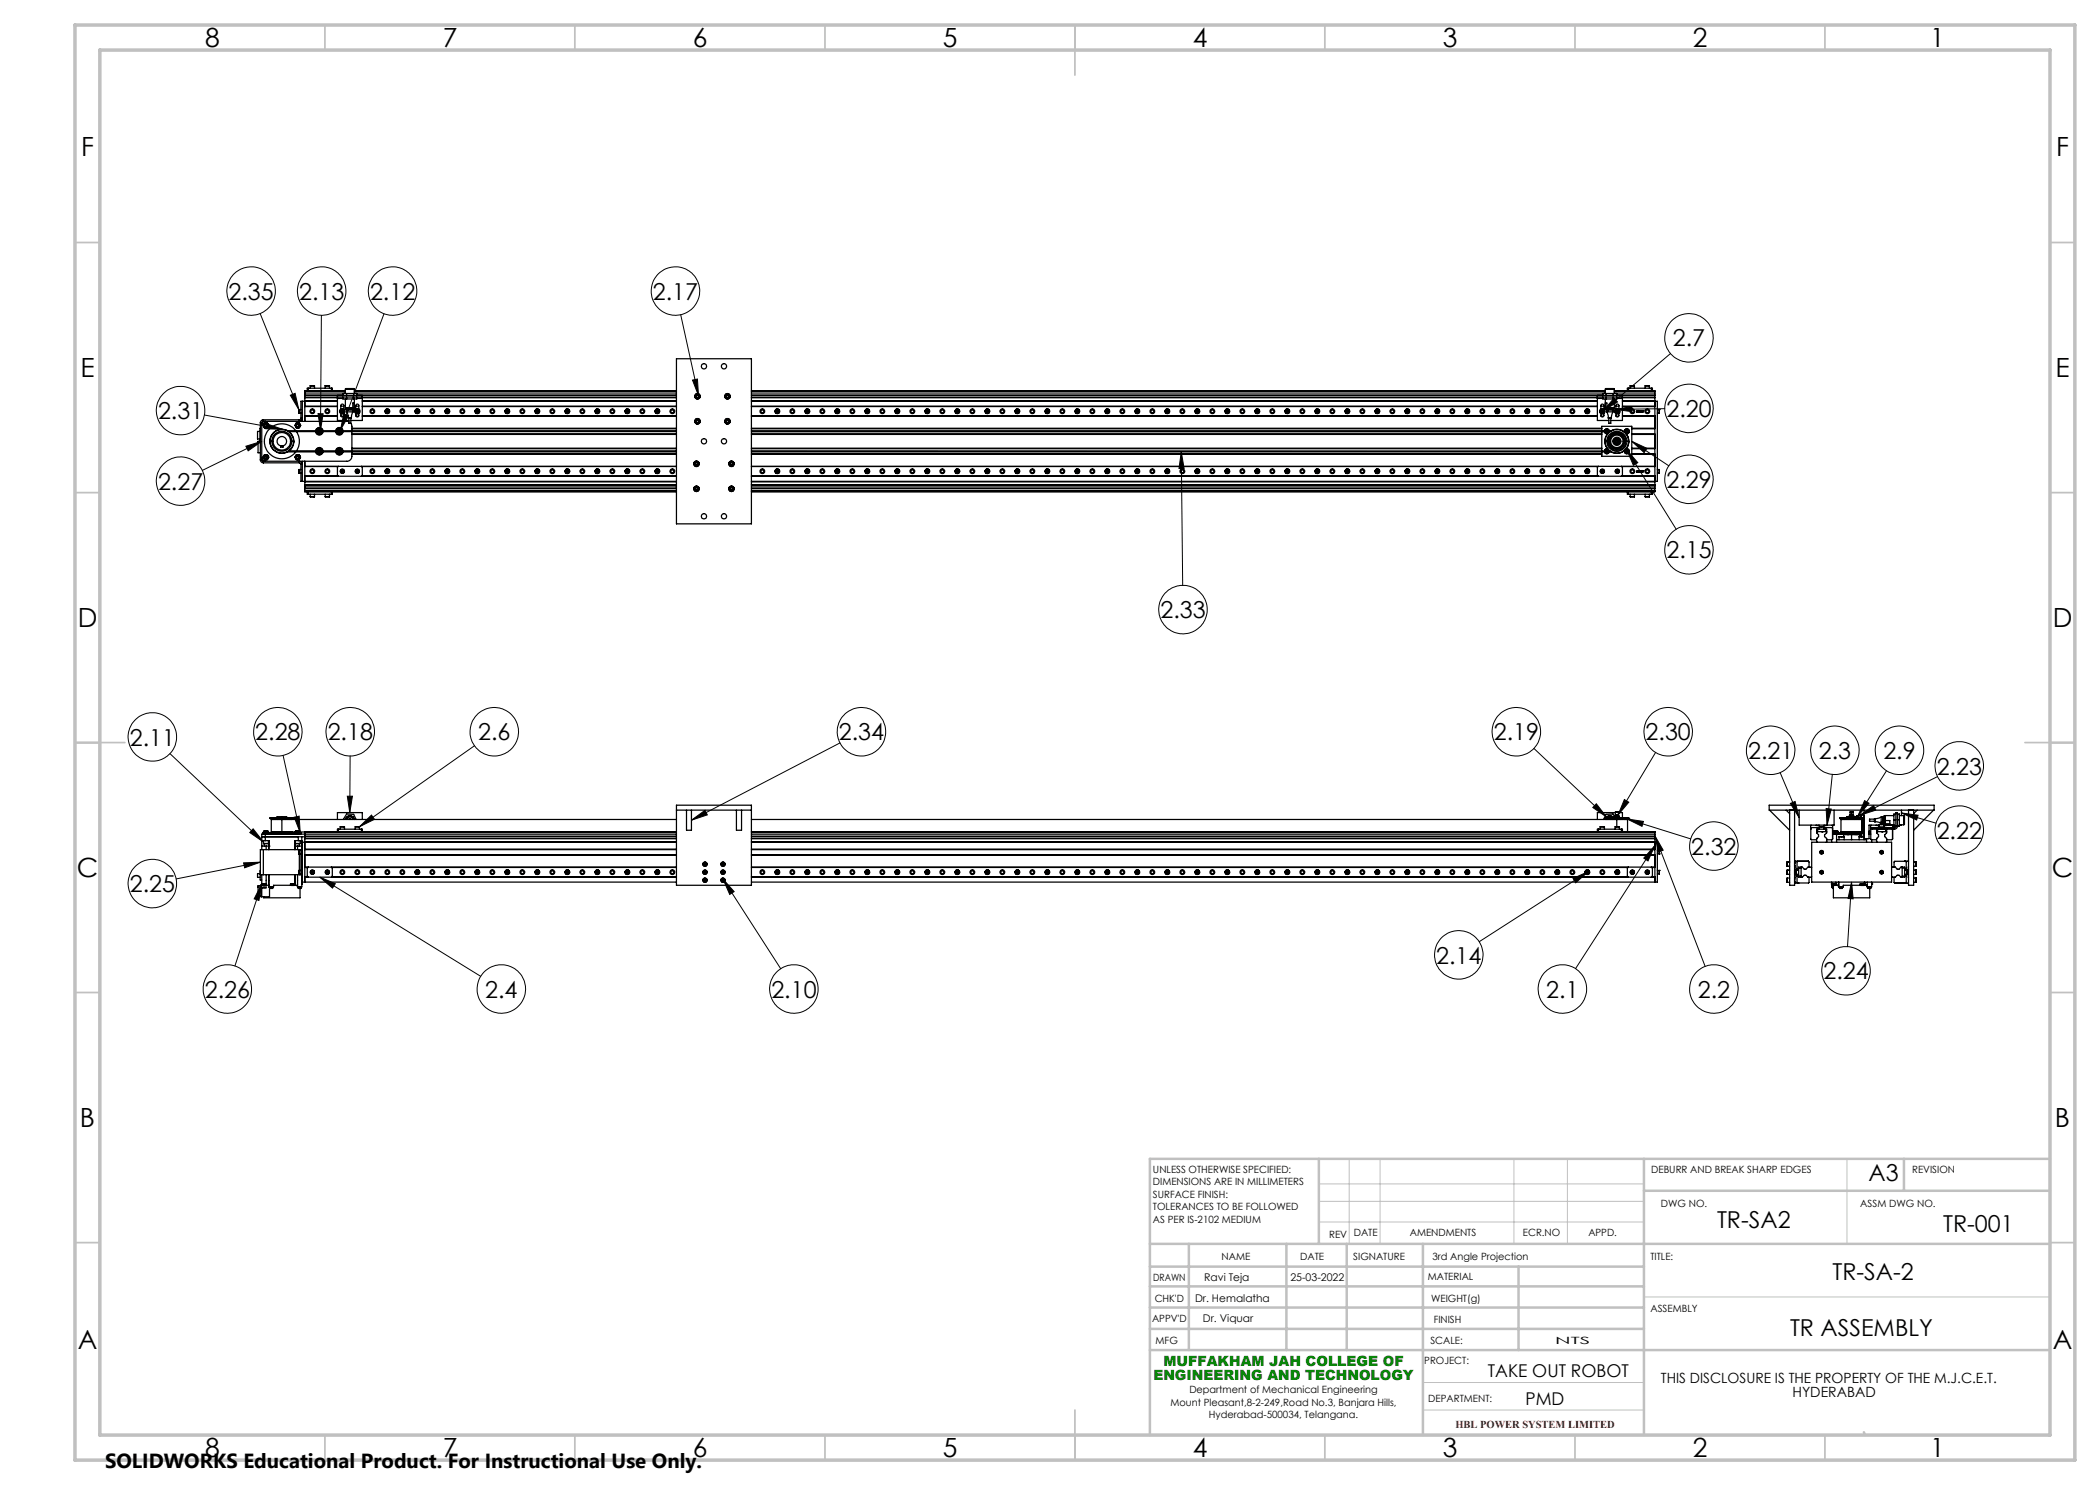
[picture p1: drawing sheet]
<svg xmlns="http://www.w3.org/2000/svg" width="420mm" height="297mm" viewBox="0 0 420 297" stroke-linecap="round" stroke-linejoin="round" font-family="sans-serif">
<defs><g id="words">
<g font-size="5.3">
<text x="41" y="9.5">8</text>
<text x="88.5" y="9.5">7</text>
<text x="138.5" y="9.5">6</text>
<text x="188.5" y="9.5">5</text>
<text x="238.5" y="9.5">4</text>
<text x="288.5" y="9.5">3</text>
<text x="338.5" y="9.5">2</text>
<text x="386" y="9.5">1</text>
<text x="16.2" y="31.2">F</text>
<text x="411.2" y="31.2">F</text>
<text x="16.1" y="75.5">E</text>
<text x="411.1" y="75.5">E</text>
<text x="15.5" y="125.5">D</text>
<text x="410.5" y="125.5">D</text>
<text x="15.4" y="175.5">C</text>
<text x="410.4" y="175.5">C</text>
<text x="16" y="225.5">B</text>
<text x="411" y="225.5">B</text>
<text x="15.5" y="269.7">A</text>
<text x="410.5" y="269.7">A</text>
<text x="41" y="291.5">8</text>
<text x="88.5" y="291.5">7</text>
<text x="138.5" y="291.5">6</text>
<text x="188.5" y="291.5">5</text>
<text x="238.5" y="291.5">4</text>
<text x="288.5" y="291.5">3</text>
<text x="338.5" y="291.5">2</text>
<text x="386" y="291.5">1</text>
</g>
<g font-size="4.7">
<text x="45.7" y="59.9">2.35</text>
<text x="59.8" y="59.9">2.13</text>
<text x="74" y="59.9">2.12</text>
<text x="130.6" y="59.9">2.17</text>
<text x="334.6" y="69.3">2.7</text>
<text x="31.6" y="83.9">2.31</text>
<text x="333.3" y="83.4">2.20</text>
<text x="31.6" y="98">2.27</text>
<text x="333.3" y="97.6">2.29</text>
<text x="333.3" y="111.7">2.15</text>
<text x="232.1" y="123.7">2.33</text>
<text x="26" y="149.1">2.11</text>
<text x="51.1" y="148.1">2.28</text>
<text x="65.5" y="148.1">2.18</text>
<text x="95.6" y="148.1">2.6</text>
<text x="167.8" y="148.1">2.34</text>
<text x="298.8" y="148.1">2.19</text>
<text x="329.1" y="148.1">2.30</text>
<text x="349.6" y="151.8">2.21</text>
<text x="363.8" y="151.8">2.3</text>
<text x="376.7" y="151.8">2.9</text>
<text x="387.3" y="154.9">2.23</text>
<text x="387.3" y="167.8">2.22</text>
<text x="338.3" y="170.9">2.32</text>
<text x="26" y="178.4">2.25</text>
<text x="287.3" y="192.7">2.14</text>
<text x="364.7" y="195.9">2.24</text>
<text x="41" y="199.5">2.26</text>
<text x="97.1" y="199.5">2.4</text>
<text x="154.3" y="199.5">2.10</text>
<text x="309.3" y="199.5">2.1</text>
<text x="339.6" y="199.5">2.2</text>
<text x="373.7" y="236.2">A3</text>
<text x="343.4" y="245.5">TR-SA2</text>
<text x="388.6" y="246.4">TR-001</text>
<text x="366.5" y="256">TR-SA-2</text>
<text x="358" y="267.1">TR ASSEMBLY</text>
</g>
<text font-size="4.1" x="21" y="293.7">SOLIDWORKS Educational Product. For Instructional Use Only.</text>
<g font-size="3.5">
<text x="297.6" y="275.3">TAKE OUT ROBOT</text>
<text x="305.1" y="281.1">PMD</text>
</g>
<g font-size="2.8" fill="#008000">
<text x="230.7" y="275.9">ENGINEERING AND TECHNOLOGY</text>
<text x="232.7" y="273.1">MUFFAKHAM JAH COLLEGE OF</text>
</g>
<g font-size="2.8">
<text x="332.2" y="276.6">THIS DISCLOSURE IS THE PROPERTY OF THE M.J.C.E.T.</text>
<text x="358.5" y="279.4">HYDERABAD</text>
</g>
<g font-size="2.1">
<text x="240.8" y="256.1">Ravi Teja</text>
<text x="258.1" y="256.1">25-03-2022</text>
<text x="239" y="260.4">Dr. Hemalatha</text>
<text x="240.6" y="264.3">Dr. Viquar</text>
</g>
<text font-size="2.1" fill="#800000" x="291.1" y="285.6">HBL POWER SYSTEM LIMITED</text>
<g font-size="2">
<text x="230.6" y="234.6">UNLESS OTHERWISE SPECIFIED:</text>
<text x="230.6" y="237.1">DIMENSIONS ARE IN MILLIMETERS</text>
<text x="230.6" y="239.6">SURFACE FINISH:</text>
<text x="330.2" y="234.6">DEBURR AND BREAK SHARP EDGES</text>
<text x="382.4" y="234.6">REVISION</text>
<text x="230.6" y="242.1">TOLERANCES TO BE FOLLOWED</text>
<text x="230.6" y="244.6">AS PER IS-2102 MEDIUM</text>
<text x="332.2" y="241.4">DWG NO.</text>
<text x="372.1" y="241.4">ASSM DWG NO.</text>
<text x="244.3" y="252">NAME</text>
<text x="260" y="251.9">DATE</text>
<text x="265.8" y="247.5">REV</text>
<text x="270.7" y="251.9">SIGNATURE</text>
<text x="270.7" y="247.3">DATE</text>
<text x="282" y="247.3">AMENDMENTS</text>
<text x="286.5" y="251.9">3rd Angle Projection</text>
<text x="304.6" y="247.3">ECR.NO</text>
<text x="317.7" y="247.3">APPD.</text>
<text x="330.1" y="251.9">TITLE:</text>
<text x="230.6" y="256.1">DRAWN</text>
<text x="285.6" y="255.9">MATERIAL</text>
<text x="230.9" y="260.3">CHK'D</text>
<text x="286.2" y="260.3">WEIGHT(g)</text>
<text x="330.1" y="262.4">ASSEMBLY</text>
<text x="230.4" y="264.4">APPV'D</text>
<text x="231.1" y="268.8">MFG</text>
<text x="286.1" y="268.7">SCALE:</text>
<text x="286.8" y="264.6">FINISH</text>
<text x="311" y="268.7">NTS</text>
<text x="284.8" y="272.9">PROJECT:</text>
<text x="234.1" y="281.1">Mount Pleasant,8-2-249,Road No.3, Banjara Hills,</text>
<text x="237.9" y="278.6">Department of Mechanical Engineering</text>
<text x="285.7" y="280.4">DEPARTMENT:</text>
<text x="241.8" y="283.6">Hyderabad-500034, Telangana.</text>
</g>
</g></defs>
<g fill="none" stroke="#000" stroke-width=".2">
<path d="M52 62.7l7.8 19.2M58.1 79.1l.9-.4 .8 3.2zM64.3 63.1l-.2 22.9M76.8 62.8l-8.7 23.2M136.1 62.9l3.6 16.2M138.5 76l1-.2 .2 3.3zM322.8 79.6l.7 .8-2.9 1.8zM334.1 70.7l-13.5 11.5M40.9 83l15.6 2.9M49.2 89.2l3.2-.9-2.8 1.9zM52.4 88.3l-11.9 5.8M53.4 84.8l3.1 1.1-3.3-.1z"/>
<path d="M63.6 82.7l1 .1-.5 3.2zM68.8 82.8l.9 .3-1.6 2.9zM236.3 90.4l.5 3.3h-1zM236.3 90.4l.2 26.7M323.1 81.9l3.3-.6v1zM325.4 90l2.2 2.5-.9 .6zM325.4 90l9.8 15.9M326.4 88.3l7.4 4.9M326.4 88.3l3 1.4-.6 .8zM333 81.7l-9.9 .2M34 150.7l18.7 17.7M56.6 151.1l3.4 15.4"/>
<path d="M69.5 159.2h1l-.5 3.3zM70 151.2v11.3M94.9 149.2l-23 16.1M168 148.6l-29.7 15.4M306.8 149.7l14.5 13.7M324.9 159.9l.9 .5-2.2 2.6zM331.1 150.5l-7.5 12.5M356 154.5l3.8 9M366.5 154.9l-1.1 10.2M377.3 154.2l-5.7 9M387.5 155.3l-15.5 7.8M48.7 172.6l3.4-.2-3.2 1.2z"/>
<path d="M50.6 165.8l2.1 2.6-2.7-1.9zM52.1 172.4l-16.9 3.4M52.4 176.8l-.6 3.3-1-.3zM52.4 176.8l-5.4 16.4M58.8 163.4l1-.2 .2 3.3zM64 175.4l3.1 1.3-.6 .9zM64 175.4l32.1 19.9M71.9 165.3l2.4-2.3 .6 .9zM138.3 164l2.7-1.9 .5 .9zM144.6 175.8l11.5 17.9M144.6 175.8l2.2 2.5-.9 .6zM314.6 175.7l3-1.4-2.5 2.3z"/>
<path d="M317.6 174.3l-21.8 14M319.3 160.8l2 2.6-2.7-1.9zM325.4 163.8l3.3 .5-.3 1zM325.4 163.8l12.7 4M331 167.1l1.6 2.9-.9 .4zM331 169.1l-1.4 3.1-.8-.6zM331 167.1l10 26.2M331 169.1l-15.9 24.6M358.1 160.7l.9-.4 .8 3.2zM365.2 161.7l1.1 .1-.9 3.3zM370.3 176.4l.3 3.4-1-.1zM370.3 176.4l-.8 12.9"/>
<path d="M372 163.1l2.7-2 .5 .9zM372.9 160.1l.9 .6-2.2 2.5zM380.3 162.6l3.3 .5-.3 .9zM380.3 162.6l6.9 2"/>
<circle cx="50.2" cy="58.2" r="4.8"/>
<circle cx="64.3" cy="58.2" r="4.9"/>
<circle cx="78.5" cy="58.2" r="4.8"/>
<circle cx="135.1" cy="58.2" r="4.9"/>
<circle cx="337.8" cy="67.6" r="4.8"/>
<circle cx="36.1" cy="96.2" r="4.8"/>
<circle cx="36.1" cy="82.1" r="4.8"/>
<circle cx="337.8" cy="81.7" r="4.9"/>
<circle cx="337.8" cy="95.8" r="4.9"/>
<circle cx="337.8" cy="110" r="4.9"/>
<circle cx="236.6" cy="121.9" r="4.9"/>
<circle cx="30.5" cy="147.4" r="4.8"/>
<circle cx="55.6" cy="146.4" r="4.8"/>
<circle cx="70.1" cy="146.4" r="4.8"/>
<circle cx="98.8" cy="146.4" r="4.8"/>
<circle cx="172.3" cy="146.4" r="4.8"/>
<circle cx="303.3" cy="146.4" r="4.8"/>
<circle cx="333.6" cy="146.4" r="4.9"/>
<circle cx="354.1" cy="150.1" r="4.8"/>
<circle cx="367" cy="150.1" r="4.9"/>
<circle cx="379.9" cy="150.1" r="4.8"/>
<circle cx="391.9" cy="153.2" r="4.9"/>
<circle cx="30.5" cy="176.7" r="4.9"/>
<circle cx="342.8" cy="169.2" r="4.8"/>
<circle cx="391.9" cy="166" r="4.9"/>
<circle cx="45.5" cy="197.8" r="4.8"/>
<circle cx="100.3" cy="197.8" r="4.9"/>
<circle cx="158.8" cy="197.8" r="4.8"/>
<circle cx="291.7" cy="191" r="4.8"/>
<circle cx="312.5" cy="197.8" r="4.9"/>
<circle cx="342.8" cy="197.8" r="4.9"/>
<circle cx="369.2" cy="194.2" r="4.9"/>
</g>
<path d="M263.8 236.8h65M269.8 231.8v17M276 231.8v17M302.8 231.8v17M313.5 231.8v17M369.4 231.8v17M263.8 240.3h65M263.8 244.4h65M328.8 259.4h81.2M284.6 276.5h44.2M284.6 282h44.2" fill="none" stroke="#c0c0c0" stroke-width=".2"/>
<g fill="none" stroke="#c0c0c0" stroke-width=".35">
<path d="M65 5v5M115 5v5M165 5v5M215 5v10M265 5v5M315 5v5M365 5v5M15 48.5h5M410 48.5h5M15 98.5h5M410 98.5h5M15 148.5h10"/>
<path d="M405 148.5h10M15 198.5h5M410 198.5h5M15 248.5h5M410 248.5h5M65 287v5M115 287v5M165 287v5M215 282v10M265 287v5M315 287v5M365 287v5"/>
</g>
<g fill="none" stroke="#c0c0c0" stroke-width=".5">
<path d="M263.8 231.8v17M328.8 231.8v55.2M328.8 238.2h81.2M380.8 231.8v6.4M410 231.8h-180v55.2M230 248.8h180M230 257.3h98.8M230 253.3h98.8M237.8 248.8v21.2M257.3 248.8v21.2M269.3 248.8v21.2M284.6 248.8v38.2"/>
<path d="M303.7 253.3v16.7M230 265.8h98.8M230 261.5h98.8M230 270h180M372.8 286.5l.2 .5"/>
</g>
<path d="M15 5h400v287h-400zM20 10h390v277h-390z" fill="none" stroke="#c0c0c0" stroke-width=".7"/>
<path d="M58.1 79.1l.9-.4 .8 3.2zM63.6 82.7l1 .1-.5 3.2zM68.8 82.8l.9 .3-1.6 2.9zM138.5 76l1-.2 .2 3.3zM322.8 79.6l.7 .8-2.9 1.8zM323.1 81.9l3.3-.6v1zM326.4 88.3l3 1.4-.6 .8zM325.4 90l2.2 2.5-.9 .6zM236.3 90.4l.5 3.3h-1zM49.2 89.2l3.2-.9-2.8 1.9zM53.4 84.8l3.1 1.1-3.3-.1zM58.8 163.4l1-.2 .2 3.3zM69.5 159.2h1l-.5 3.3zM71.9 165.3l2.4-2.3 .6 .9zM138.3 164l2.7-1.9 .5 .9zM319.3 160.8l2 2.6-2.7-1.9zM324.9 159.9l.9 .5-2.2 2.6zM325.4 163.8l3.3 .5-.3 1zM331 167.1l1.6 2.9-.9 .4zM331 169.1l-1.4 3.1-.8-.6zM314.6 175.7l3-1.4-2.5 2.3zM144.6 175.8l2.2 2.5-.9 .6zM64 175.4l3.1 1.3-.6 .9zM52.4 176.8l-.6 3.3-1-.3zM48.7 172.6l3.4-.2-3.2 1.2zM50.6 165.8l2.1 2.6-2.7-1.9zM358.1 160.7l.9-.4 .8 3.2zM365.2 161.7l1.1 .1-.9 3.3zM372.9 160.1l.9 .6-2.2 2.5zM372 163.1l2.7-2 .5 .9zM380.3 162.6l3.3 .5-.3 .9zM370.3 176.4l.3 3.4-1-.1z" fill="#000"/>
<g fill="none" stroke="#000" stroke-width=".25">
<path d="M61 79.5h.1M61 79.5v4.8M61 79.1h74.3M61 78.4h8.1M61 78.8h7.6M61 78.2h8.1M61 79.5h6.5M61.5 78.2v-.6h5v.6M61.7 77.6v.6M62.1 77.2h.8M62.1 77.2v.4M62.9 77.2v.4"/>
<path d="M65.1 77.2h.8M65.1 77.2h.1M65.1 77.2v.4M65.9 77.2v.4M66.3 77.6v.6M67.5 79.4v.3M67.5 79.1v.3M67.5 79.7v4.4h2.3M67.5 79.4h5M67.5 79.7h1.1M68.6 79.4v.4h2.8v-.4M68.6 79.1v-.4h2.8v.4"/>
<path d="M69.1 77.8h1.8M69.1 77.8v.9M69.1 79.8v1.8M69.1 78.2h-8.1v1.3M69.1 77.8h1.7M69.1 77.8h.1M69.3 78.7v.4M69.3 79.4v.4M70.7 78.7v.4M70.7 79.4v.4M70.8 77.8h.1M70.9 77.8v.9"/>
<path d="M70.9 79.8v1.8M70.9 78.2h64.4M70.9 78.4h64.4M71.4 78.8h63.9M71.4 79.7h1.1M72.5 79.4v.3M72.5 79.1v.3M72.5 79.7v4.4h-2.3M72.5 79.5h62.8M135.3 71.8h15v33h-15zM139.2 79.1l.3-.2 .2 .2v.3l-.2 .1-.3-.1zM145.2 79.1l.3-.2 .2 .2v.3l-.2 .1-.3-.1z"/>
<path d="M150.3 79.1h180.7M150.3 78.2h170.8M150.3 78.4h170.8M150.3 78.8h170.3M150.3 79.5h169.2M319.5 79.4v.3M319.5 79.4h5M319.5 79.7v4.4h2.3M319.5 79.1v.3M319.5 79.7h1.1M320.6 79.4v.4h2.8v-.4M320.6 79.1v-.4h2.8v.4"/>
<path d="M321.1 77.8h.1M321.1 77.8v.9M321.1 79.8v1.8M321.1 77.8h1.7M321.2 77.8h1.7M321.2 78.7v.4M321.2 79.4v.4M322.6 78.7v.4M322.6 79.4v.4M322.8 77.8h.1M322.9 77.8v.9M322.9 79.8v1.8"/>
<path d="M322.9 78.2h8.1v1.3M322.9 78.4h8.1M322.9 78.2h8.1M323.4 78.8h7.6M323.4 79.7h1.1M324.5 79.4v.3M324.5 79.7v4.4h-2.3M324.5 79.1v.3M324.5 79.5h6.5M325.5 78.2v-.6h5v.6M325.7 77.6v.6M326 77.2h.9"/>
<path d="M326 77.2v.4M326.9 77.2v.4M329 77.2h.9M329 77.2v.4M329.9 77.2v.4M330.3 77.6v.6M331 79.5h.1M331 79.5v17.4M51.6 88.5h.5M52 86.3h-.5v1.5h.5M52 88.3h-.4v2.3h.5M52 85.7h.1"/>
<path d="M52.1 92a.6 .6 0 0 0 .6 .6M52.1 84.6v7.4M52.1 84.6h.3M52.1 92h.3M52.4 91.5a.72 .72 0 0 0 .7 .7M52.4 92l.3 .2M52.4 84.6v7.4M52.7 84.3h17.1M52.7 84a.6 .6 0 0 0-.6 .6M52.7 84.3l-.3 .3M52.7 84v.3M52.7 92.2v.4"/>
<path d="M52.7 84h7.2M52.7 92.6h7.2M52.9 84.6a.58 .58 0 0 1 .9 .5 .58 .58 0 0 1-.9 .5l-.3-.5zM53.1 84.3a.66 .66 0 0 0-.7 .6M54 88.3a2.4 2.4 0 0 1 2.4-2.5 2.4 2.4 0 0 1 2.4 2.5M54 88.3a2.4 2.4 0 0 0 2.4 2.3 2.4 2.4 0 0 0 2.4-2.3M54 88.3h.4M54 88.3a2.36 2.36 0 0 1 2.4-2.4 2.36 2.36 0 0 1 2.3 2.4M54 88.3a2.36 2.36 0 0 0 2.4 2.3 2.36 2.36 0 0 0 2.3-2.3M54.4 88.3a2.01 2.01 0 0 1 2-2.1 2.01 2.01 0 0 1 2 2.1M54.4 88.3a2.01 2.01 0 0 0 2 1.9 2.01 2.01 0 0 0 2-1.9M56.1 89.2v.2h.5v-.2"/>
<path d="M57.5 90.4h77.8M57.5 86.1h77.8M57.8 90.2h77.5M57.8 86.3h77.5M58.4 88.3h.4M59.2 86.1a3.5 3.5 0 0 0-5.2-.4 3.5 3.5 0 0 0 0 5.1 3.5 3.5 0 0 0 5.2-.4M59.3 86.3a3.6 3.6 0 0 1 0 3.9M59.8 93.9v.7M59.8 81.9v.7M59.8 94.6h.4M59.8 93.9h.4M59.8 81.9h.4"/>
<path d="M59.8 82.6h.4M59.9 92.6v-.4a.6 .6 0 0 1 .6 .6h-.3M59.9 92.6l.3 .2M60.2 83.7h.3a.6 .6 0 0 1-.6 .6v-.3M60.2 83.7l-.3 .3M60.2 92.8v3.5h75.1M60.5 80.3v4M60.5 92.2v4.1M61 96.9v.1M61 92.2v4.7M61 97v1.4h74.3M61 95.2h74.3"/>
<path d="M61 93.3h74.3M61 81.2h6.5M61 83.3h6.5M61 80.1h6.5M61 83.2h6.5M61 81.3h6.5M61 98.3h74.3M61 98.1h74.3M61 97.7h74.3M61 96.4h74.3M61 97.4h74.3M61 95.2h6.6"/>
<path d="M61 93.3h6.6M61 97h74.3M61 96.9h74.3M61.5 98.4v.4h5v-.4M61.7 98.4v.4M62.1 99.3v.1M62.1 99.4h.8M62.1 99.3h.7M62.1 98.8v.5M62.8 99.3h.1M62.9 99.3v.1M62.9 98.8v.5"/>
<path d="M63.1 90.2a.76 .76 0 0 1 .8-.7 .76 .76 0 0 1 .7 .7M63.1 90.4a.75 .75 0 0 0 .8 .6 .75 .75 0 0 0 .7-.6M63.1 86.1a.75 .75 0 0 1 .8-.6 .75 .75 0 0 1 .7 .6M63.1 86.3a.76 .76 0 0 0 .8 .7 .76 .76 0 0 0 .7-.7M63.2 86.3a.65 .65 0 0 0 .7 .6 .65 .65 0 0 0 .6-.6 .64 .64 0 0 1-.6 .6 .64 .64 0 0 1-.6-.6M63.2 86.1a.67 .67 0 0 1 .7-.5 .67 .67 0 0 1 .6 .5M63.2 90.4a.67 .67 0 0 0 .7 .5 .67 .67 0 0 0 .6-.5M63.2 90.2a.66 .66 0 0 1 .7-.6 .66 .66 0 0 1 .6 .6 .64 .64 0 0 0-.6-.6 .64 .64 0 0 0-.6 .6M63.3 86.1a.59 .59 0 0 1 .6-.5 .59 .59 0 0 1 .6 .5M63.3 90.4a.59 .59 0 0 0 .6 .5 .59 .59 0 0 0 .6-.5M63.6 86.3a.31 .31 0 0 0 .3 .3 .31 .31 0 0 0 .3-.3l-.3 .3zM63.6 86.1l.3-.2 .3 .2-.5-.1-.1 .1"/>
<path d="M63.6 90.4l.3 .2 .3-.2-.5 .2-.1-.2M63.6 90v.2l.3-.3 .3 .3a.32 .32 0 0 0-.6-.2zM65.1 99.3v.1M65.1 99.3h.8M65.1 98.8v.5M65.9 99.3l-.8 .1M65.9 98.8v.5M66.3 98.4v.4M67.1 90.2a.74 .74 0 0 1 .8-.7 .74 .74 0 0 1 .7 .7M67.1 90.4a.75 .75 0 0 0 .8 .6 .75 .75 0 0 0 .7-.6M67.1 86.1a.75 .75 0 0 1 .8-.6 .75 .75 0 0 1 .7 .6M67.1 86.3a.74 .74 0 0 0 .8 .7 .74 .74 0 0 0 .7-.7"/>
<path d="M67.5 80.3h-7.3v3.4M67.6 86.1l.3-.2 .3 .2M67.6 86.3l.3 .3 .3-.3M67.6 90.2l.3-.3 .3 .3M67.6 90.4l.3 .2 .3-.2M67.6 90.4l.2 .2 .4-.2M67.6 90.2l.2-.2 .4 .2M67.6 86.1l.2-.1 .4 .1M67.6 86.3a.28 .28 0 0 0 .3 .3 .28 .28 0 0 0 .3-.3M67.7 93.3l-.2 .1v1.7l.2 .1M68.2 81.8v-.7a.3 .3 0 0 1 .3-.3 .3 .3 0 0 1 .3 .3v.7M68.2 82.7v.4a.3 .3 0 0 0 .3 .3 .3 .3 0 0 0 .3-.3v-.4"/>
<path d="M68.2 81.2h.6M68.2 83.3h.5M68.3 82.1l.2-.1 .2 .1v.3l-.2 .1-.2-.1zM68.3 94.2l.2-.2 .2 .2v.2l-.2 .1-.2-.1zM68.5 90.4a.63 .63 0 0 1-.6 .5 .63 .63 0 0 1-.7-.5 .65 .65 0 0 0 .7 .5 .65 .65 0 0 0 .6-.5M68.5 90.2a.62 .62 0 0 0-.6-.6 .62 .62 0 0 0-.7 .6 .64 .64 0 0 1 .7-.6 .64 .64 0 0 1 .6 .6M68.5 86.3a.62 .62 0 0 1-.6 .6 .62 .62 0 0 1-.7-.6 .64 .64 0 0 0 .7 .6 .64 .64 0 0 0 .6-.6M68.5 86.1a.63 .63 0 0 0-.6-.5 .63 .63 0 0 0-.7 .5 .65 .65 0 0 1 .7-.5 .65 .65 0 0 1 .6 .5M69.1 81.6h1.5M69.1 81.6h.1M69.1 81.6h1.6M69.1 81.8h1.7"/>
<path d="M69.1 81.8h.2M69.1 81.6v.2M69.3 82.4l.4 1.1M69.3 81.8h1.3M69.3 82.4h1.3M69.3 81.9h1.3M69.3 81.8v.6M69.5 81.9h.1M69.7 83.5v.2h.6v-.2M69.7 83.5h.6M69.8 83.7v1h.3M70.1 84.7h.1"/>
<path d="M70.2 84.7l.2 .6v.8M70.2 83.7v1M70.4 90.4v.9a1.02 1.02 0 0 1-1 .9h-16.7M70.4 86.3v3.9M70.4 85.7h64.9M70.4 86.9h64.9M70.4 89.6h64.9M70.4 90.9h64.9M70.4 86.8h64.9M70.4 89.7h64.9M70.4 85.8h64.9M70.4 90.8h64.9"/>
<path d="M70.4 81.9h.1M70.6 81.6h.1M70.6 82.4l-.3 .5v.6M70.6 81.8v.6M70.7 81.6h.1M70.8 81.8h-.2M70.8 81.6v.2M70.9 81.6h.1M70.9 80.6h-.3v1M70.9 81.6h-.2M70.9 81.6h-.1M71.2 81.8v-.7a.3 .3 0 0 1 .3-.3 .3 .3 0 0 1 .3 .3v.7"/>
<path d="M71.2 82.7v.4a.3 .3 0 0 0 .3 .3 .3 .3 0 0 0 .3-.3v-.4M71.2 81.2h.6M71.2 83.3h.5M71.3 82.1l.2-.1 .2 .1v.3l-.2 .1-.2-.1zM71.3 94.2l.2-.2 .2 .2v.2l-.2 .1-.2-.1zM72.3 93.3l.2 .1v1.7l-.2 .1M72.3 95.2h63M72.3 93.3h63M72.5 80.3h62.8M72.5 81.2h62.8M72.5 83.3h62.8M72.5 80.1h62.8"/>
<path d="M72.5 83.2h62.8M72.5 81.3h62.8M77.3 94.2l.2-.2 .2 .2v.2l-.2 .1-.2-.1zM77.3 82.1l.2-.1 .2 .1v.3l-.2 .1-.2-.1zM83.3 82.1l.2-.1 .2 .1v.3l-.2 .1-.2-.1zM83.3 94.2l.2-.2 .2 .2v.2l-.2 .1-.2-.1zM89.3 82.1l.2-.1 .2 .1v.3l-.2 .1-.2-.1zM89.3 94.2l.2-.2 .2 .2v.2l-.2 .1-.2-.1zM95.2 82.1l.3-.1 .2 .1v.3l-.2 .1-.3-.1zM95.2 94.2l.3-.2 .2 .2v.2l-.2 .1-.3-.1zM101.3 82.1l.2-.1 .2 .1v.3l-.2 .1-.2-.1zM101.3 94.2l.2-.2 .2 .2v.2l-.2 .1z"/>
<path d="M107.3 82.1l.2-.1 .2 .1v.3l-.2 .1-.2-.1zM107.3 94.2l.2-.2 .2 .2v.2l-.2 .1zM113.3 82.1l.2-.1 .2 .1v.3l-.2 .1-.2-.1zM113.3 94.2l.2-.2 .2 .2v.2l-.2 .1zM119.3 82.1l.2-.1 .2 .1v.3l-.2 .1-.2-.1zM119.3 94.2l.2-.2 .2 .4-.2 .1-.2-.1zM125.3 82.1l.2-.1 .2 .1v.3l-.2 .1-.2-.1zM125.3 94.2l.2-.2 .2 .4-.2 .1-.2-.1zM131.3 82.1l.2-.1 .2 .1v.3l-.2 .1-.2-.1zM131.3 94.2l.2-.2 .2 .4-.2 .1-.2-.1zM139 92.6l.3-.1 .3 .1v.3l-.3 .2-.3-.2zM139 97.6l.3-.1 .3 .1v.3l-.3 .2-.3-.2z"/>
<path d="M139.2 84.1l.3-.1 .2 .1v.3l-.2 .2-.3-.2zM145.2 84.1l.3-.1 .2 .1v.3l-.2 .2-.3-.2zM146 97.6l.3-.1 .2 .1v.3l-.2 .2-.3-.2zM146 92.6l.3-.1 .2 .1v.3l-.2 .2-.3-.2zM150.3 90.2h171.6M150.3 90.4h172M150.3 86.1h172M150.3 86.4h171.6M150.3 85.7h170.1M150.3 80.3h169.2M150.3 95.2h180.7M150.3 93.3h180.7"/>
<path d="M150.3 81.2h169.2M150.3 83.3h169.2M150.3 80.1h169.2M150.3 83.2h169.2M150.3 81.3h169.2M150.3 98.3h180.7M150.3 98.1h180.7M150.3 97.7h180.7M150.3 96.4h180.7M150.3 97.4h180.7M150.3 95.2h169.3M150.3 93.3h169.3"/>
<path d="M150.3 86.9h170.1M150.3 89.6h170.1M150.3 90.9h170.1M150.3 86.8h170.1M150.3 89.7h170.1M150.3 85.8h170.1M150.3 90.8h170.1M150.3 97h180.7M150.3 96.9h180.7M155.3 82.1l.2-.1 .2 .1v.3l-.2 .1-.2-.1zM155.3 94.2l.2-.2 .2 .2v.2l-.2 .1-.2-.1zM161.3 94.2l.2-.2 .2 .2v.2l-.2 .1-.2-.1z"/>
<path d="M161.3 82.1l.2-.1 .2 .1v.3l-.2 .1-.2-.1zM167.3 82.1l.2-.1 .2 .1v.3l-.2 .1-.2-.1zM167.3 94.2l.2-.2 .2 .2v.2l-.2 .1-.2-.1zM173.2 82.1l.3-.1 .2 .1v.3l-.2 .1-.3-.1zM173.2 94.2l.3-.2 .2 .2v.2l-.2 .1-.3-.1zM179.3 82.1l.2-.1 .2 .1v.3l-.2 .1-.2-.1zM179.3 94.2l.2-.2 .2 .2v.2l-.2 .1zM185.3 82.1l.2-.1 .2 .1v.3l-.2 .1-.2-.1zM185.3 94.2l.2-.2 .2 .2v.2l-.2 .1zM191.3 82.1l.2-.1 .2 .1v.3l-.2 .1-.2-.1zM191.3 94.2l.2-.2 .2 .2v.2l-.2 .1zM197.3 82.1l.2-.1 .2 .1v.3l-.2 .1-.2-.1z"/>
<path d="M197.3 94.2l.2-.2 .2 .4-.2 .1-.2-.1zM203.3 82.1l.2-.1 .2 .1v.3l-.2 .1-.2-.1zM203.3 94.2l.2-.2 .2 .4-.2 .1-.2-.1zM209.3 94.2l.2-.2 .2 .2v.2l-.2 .1-.2-.1zM209.3 82.1l.2-.1 .2 .1v.3l-.2 .1-.2-.1zM215.3 94.2l.2-.2 .2 .2v.2l-.2 .1-.2-.1zM215.3 82.1l.2-.1 .2 .1v.3l-.2 .1-.2-.1zM221.3 82.1l.2-.1 .2 .1v.3l-.2 .1-.2-.1zM221.3 94.2l.2-.2 .2 .2v.2l-.2 .1-.2-.1zM227.3 82.1l.2-.1 .2 .1v.3l-.2 .1-.2-.1zM227.3 94.2l.2-.2 .2 .2v.2l-.2 .1-.2-.1zM233.3 82.1l.2-.1 .2 .1v.3l-.2 .1-.2-.1z"/>
<path d="M233.3 94.2l.2-.2 .2 .2v.2l-.2 .1-.2-.1zM239.3 94.2l.2-.2 .2 .2v.2l-.2 .1-.2-.1zM239.3 82.1l.2-.1 .2 .1v.3l-.2 .1-.2-.1zM245.3 94.2l.2-.2 .2 .2v.2l-.2 .1-.2-.1zM245.3 82.1l.2-.1 .2 .1v.3l-.2 .1-.2-.1zM251.2 82.1l.3-.1 .2 .1v.3l-.2 .1-.3-.1zM251.2 94.2l.3-.2 .2 .2v.2l-.2 .1-.3-.1zM257.3 82.1l.2-.1 .2 .1v.3l-.2 .1-.2-.1zM257.3 94.2l.2-.2 .2 .2v.2l-.2 .1zM263.3 82.1l.2-.1 .2 .1v.3l-.2 .1-.2-.1zM263.3 94.2l.2-.2 .2 .2v.2l-.2 .1zM269.3 94.2l.2-.2 .2 .4-.2 .1-.2-.1z"/>
<path d="M269.3 82.1l.2-.1 .2 .1v.3l-.2 .1-.2-.1zM275.3 82.1l.2-.1 .2 .1v.3l-.2 .1-.2-.1zM275.3 94.2l.2-.2 .2 .4-.2 .1-.2-.1zM281.3 82.1l.2-.1 .2 .1v.3l-.2 .1-.2-.1zM281.3 94.2l.2-.2 .2 .4-.2 .1-.2-.1zM287.3 82.1l.2-.1 .2 .1v.3l-.2 .1-.2-.1zM287.3 94.2l.2-.2 .2 .2v.2l-.2 .1-.2-.1zM293.3 94.2l.2-.2 .2 .2v.2l-.2 .1-.2-.1zM293.3 82.1l.2-.1 .2 .1v.3l-.2 .1-.2-.1zM299.3 94.2l.2-.2 .2 .2v.2l-.2 .1-.2-.1zM299.3 82.1l.2-.1 .2 .1v.3l-.2 .1-.2-.1zM305.3 82.1l.2-.1 .2 .1v.3l-.2 .1-.2-.1z"/>
<path d="M305.3 94.2l.2-.2 .2 .2v.2l-.2 .1-.2-.1zM311.3 82.1l.2-.1 .2 .1v.3l-.2 .1-.2-.1zM311.3 94.2l.2-.2 .2 .2v.2l-.2 .1-.2-.1zM317.3 94.2l.2-.2 .2 .2v.2l-.2 .1-.2-.1zM317.3 82.1l.2-.1 .2 .1v.3l-.2 .1-.2-.1zM319.7 93.3l-.2 .1v1.7l.2 .1M320.2 81.8v-.7a.3 .3 0 0 1 .3-.3 .3 .3 0 0 1 .3 .3v.7M320.2 82.7v.4a.3 .3 0 0 0 .3 .3 .3 .3 0 0 0 .3-.3v-.4M320.2 81.2h.6M320.2 83.3h.5M320.3 82.1l.2-.1 .2 .1v.3l-.2 .1-.2-.1zM320.3 94.2l.2-.2 .2 .2v.2l-.2 .1-.2-.1z"/>
<path d="M320.4 86.1v-.8h6v6h-6v-.9M320.4 86.4v3.8M320.9 90.4a.5 .5 0 0 0 .5 .3 .5 .5 0 0 0 .4-.3 .49 .49 0 0 1-.4 .4 .49 .49 0 0 1-.5-.4zM321 88.3a2.4 2.4 0 0 0 2.4 2.4 2.4 2.4 0 0 0 2.4-2.4M321 88.3a2.4 2.4 0 0 1 2.4-2.4 2.4 2.4 0 0 1 2.4 2.4M321 88.3h.4M321 85.9a.47 .47 0 0 1 .5-.1 .47 .47 0 0 1 .3 .3 .49 .49 0 0 0-.4-.3 .49 .49 0 0 0-.5 .3zM321.1 80.6h.3v1M321.1 81.6h.1M321.1 90.2l.3-.2 .2 .2a.25 .25 0 0 0-.2-.2 .25 .25 0 0 0-.3 .2M321.1 86.1l.3-.1 .2 .1M321.1 86.4l.3 .2 .2-.2"/>
<path d="M321.1 90.4h.1M321.1 90.4l.3 .2 .2-.2M321.1 86.1l.2-.1 .3 .1M321.1 86.4l.2 .1 .3-.1M321.1 90.4l.2 .1 .3-.1M321.1 81.8h1.7M321.1 81.6v.2M321.1 81.8h.2M321.2 81.6h1.6M321.3 82.4l.4 1.1M321.3 81.8h1.3M321.3 82.4h1.3"/>
<path d="M321.3 81.9h1.3M321.3 81.8v.6M321.4 88.3a1.99 1.99 0 0 0 2 2 1.99 1.99 0 0 0 2-2M321.4 88.3a1.99 1.99 0 0 1 2-2.1 1.99 1.99 0 0 1 2 2.1M321.4 81.6h1.5M321.4 81.6h-.2M321.4 82.1v.2zM321.4 82.3h.1M321.4 82.1h.1M321.5 81.9h.1M321.5 89.8h-.3l-.3 .4 .3-.4h.4M321.6 86.7h-.4l-.3-.3 .3 .3h.3"/>
<path d="M321.6 90.4h.1M321.7 83.5v.2h.6v-.2M321.7 83.5h.6M321.8 83.7v1h.4v-1M321.8 90.1h.1M321.8 86.4v.1M322.4 81.9h.1M322.6 82.4l-.3 1.1M322.6 81.8v.6M322.8 81.6v.2M322.8 81.8h-.2M322.9 81.6h-.1"/>
<path d="M322.9 89.6v.1M323.1 88.3a.3 .3 0 0 1 .3-.3 .3 .3 0 0 1 .3 .3M323.1 88.3a.3 .3 0 0 0 .3 .2 .3 .3 0 0 0 .3-.2M323.1 88.3h.1M323.1 88.3a.23 .23 0 0 1 .3-.3 .23 .23 0 0 1 .2 .3M323.1 88.3a.23 .23 0 0 0 .3 .2 .23 .23 0 0 0 .2-.2M323.2 81.8v-.7a.3 .3 0 0 1 .3-.3 .3 .3 0 0 1 .3 .3v.7M323.2 82.7v.4a.3 .3 0 0 0 .3 .3 .3 .3 0 0 0 .3-.3v-.4M323.2 81.2h.6M323.2 88.8h.1M323.2 83.3h.5M323.3 94.2l.2-.2 .2 .2v.2l-.2 .1-.2-.1z"/>
<path d="M323.3 82.1l.2-.1 .2 .1v.3l-.2 .1-.2-.1zM323.5 87.7a.56 .56 0 0 0-.7 .4 .56 .56 0 0 0 .4 .7M323.5 87.7a.56 .56 0 0 1 .4 .7 .56 .56 0 0 1-.7 .4M323.5 87.7v.1M323.6 88.3h.1M323.8 86.9a1.44 1.44 0 0 0-1.8 .9 1.44 1.44 0 0 0 .9 1.8M323.8 86.9a1.44 1.44 0 0 1 .9 1.8 1.44 1.44 0 0 1-1.8 .9M323.8 86.9h.1M324.3 93.3l.2 .1v1.7l-.2 .1M324.3 95.2h6.7M324.3 93.3h6.7M324.5 80.3h7v16h-181.2"/>
<path d="M324.5 81.2h6.5M324.5 83.3h6.5M324.5 80.1h6.5M324.5 83.2h6.5M324.5 81.3h6.5M324.9 90.1a.5 .5 0 0 0 .4 .7 .5 .5 0 0 0 .6-.5M324.9 90.1a.46 .46 0 0 0 .4 .6 .46 .46 0 0 0 .5-.4M325.1 90.1l.3-.1 .2 .1v.3l-.2 .2-.3-.2zM325.1 86.1l.3-.1 .2 .1v.3l-.2 .2-.3-.2zM325.2 89.8h.4l.2 .5M325.2 89.8l.5 .1 .2 .4M325.4 88.3h.4"/>
<path d="M325.5 98.4v.4h5v-.4M325.7 98.4v.4M325.8 86.3a.47 .47 0 0 0-.5-.5 .47 .47 0 0 0-.4 .7M325.8 86.3l-.2 .4h-.4M325.9 86.3l-.2 .3-.5 .1M325.9 86.3a.49 .49 0 0 0-.6-.5 .49 .49 0 0 0-.4 .6M326 99.3h.1M326 99.3h.9M326 98.8v.5M326.1 99.4h.8M326.4 85.7h4.6M326.4 86.9h4.6"/>
<path d="M326.4 89.6h4.6M326.4 90.9h4.6M326.4 86.8h4.6M326.4 89.7h4.6M326.4 85.8h4.6M326.4 90.8h4.6M326.9 99.3v.1M326.9 98.8v.5M327.3 82.4h.1M327.3 94.4h.1M327.4 82.3v.1M327.4 82.4h.1"/>
<path d="M327.4 94.3v.1M327.4 94.4h.1M327.4 82.3v-.1l.2 .2h.9M327.4 94.3v-.1l.2 .2h.9M327.6 82.2h.1M327.6 82.2h.2M327.6 94.2h.1M327.6 94.2h.2M327.6 94.4h.1M327.6 94.3v.1M327.6 82.2v.1l-.2-.2v.2M327.6 94.2v.1l-.2-.2v.2"/>
<path d="M327.7 82.2l-.1 .1M327.7 82.4h.1M327.7 82.3v.1M327.7 94.2l-.1 .1M327.7 82.2h.1M327.7 94.2h.1M327.7 82.1v.1M327.7 94.1v.1M327.7 94.4h.1M327.7 82.2v.1M327.7 94.2v.1M327.8 82.4h.1"/>
<path d="M327.8 82.2l-.1 .1M327.8 94.4h.1M327.8 94.2l-.1 .1M327.8 82.3v.1M327.8 94.3l.1-.2 .1 .2 .1-.2v.2M327.8 94.3v.1M327.8 82.3l.1-.1v.1M327.8 94.3l.1-.1v.1M327.9 82.4h.1M327.9 94.4h.1M327.9 82.3v.1M327.9 94.3v.1"/>
<path d="M328 82.3l-.1-.2-.1 .2M328 82.4h.1M328 82.3v.1M328 94.4h.1M328 94.3v.1M328 82.3v-.2l.1 .2M328 94.3v-.1v.1M328 82.2v.1M328.1 94.3v.1M328.1 82.4h.1M328.1 94.4h.1M328.2 82.4h.1"/>
<path d="M328.2 82.3v.1M328.2 94.4h.1M328.2 94.3v.1M328.3 82.4h.1M328.3 94.4h.1M328.3 82.1l-.1 .2M328.3 94.1l-.1 .2M328.3 82.2h.1M328.3 82.2v.2M328.3 82.3l.1 .1M328.3 94.2h.1M328.3 94.2v.2"/>
<path d="M328.4 94.4h.1M328.3 94.3h.1M328.3 82.1v.1M328.3 94.1v.1M328.4 82.4h.1M328.4 82.3h-.1M328.4 82.3h.1M328.4 82.2v.1M328.4 82.2h.1M328.4 94.2l.1 .1zM328.4 94.2h.1M328.4 82.2l.1 .1"/>
<path d="M328.4 82.3v.1M328.4 94.3v.1M328.5 82.3h-.1M328.5 82.2h.1M328.5 94.2h.1M328.5 82.4h.1M328.5 82.3v.1M328.5 94.4h.1M328.5 94.3v.1M328.6 82.2l-.1 .1M328.6 82.2l-.4-.1v.2M328.6 82.2h.1"/>
<path d="M328.6 94.2l-.1 .1M328.6 94.2l-.4-.1v.2M328.6 94.2h.1M329 99.3h.1M329 99.3h.9M329 98.8v.5M329.1 99.4h.8M329.9 99.3v.1M329.9 98.8v.5M330.3 98.4v.4M331 96.9v.1M331 97v1.4h-180.7"/>
<path d="M331.5 94.6h.4M331.5 93.9h.4M331.5 81.9h.4M331.5 82.6h.4M331.9 81.9h.1M331.9 82.6h.1M331.9 93.9v.7M331.9 94.6h.1M331.9 81.9v.7M51.6 177.4h.6M52 174.7h-.5v.8h.5M52 174.2h.1"/>
<path d="M52.1 174.9h.6M52.2 177.1h-.6v2.1h.6M52.4 167.4h8.6M52.4 168.1h.7M52.4 176.7h.8v.9h-.8M52.4 169.2h.8M52.4 176.8h.7M52.4 176.7h.1M52.4 174.9v4.4M52.4 176.9h.1M52.4 177h-.2v2.3h.2M52.4 176.8v.3h.3"/>
<path d="M52.6 166.8h.3M52.6 166.8h.1M52.6 166.6v.2M52.7 169.9h-.6l-.1 6.1h.4M52.7 169.9v5M52.7 169.9h7.2M52.7 174.9h7.2M52.7 166.3l.1-.1 .9 .1M52.7 168.1v.6h1M52.7 166.5h.1M52.7 166.3h1M52.7 168.7h1"/>
<path d="M52.7 166.3v.2M52.7 166.5l-.1 .1M52.7 166.5h.5M52.7 166.5l.2 .1M52.7 176.7v.4M52.8 177.1v.5M52.9 166.8h.6M52.9 166.2h.6M52.9 166.2h.1M52.9 166.6v.2M52.9 168.7v.5M53.1 166.8h-.7v3.1"/>
<path d="M53.1 166.8v1.3M53.1 166.8h7.9M53.1 168.1h.7v1.8M53.1 176.7v.4h-.4M53.2 166.5l-.3 .1M53.2 166.5l.3 .1M53.2 166.5h.4M53.2 177.1h.5M53.2 169.2h.6M53.2 174.9v2h-.1M53.2 169.2v.7M53.5 166.8h.3"/>
<path d="M53.5 166.2h.1M53.5 166.6v.2M53.6 166.5l-.1 .1M53.6 166.5h.1M53.6 166.5l.2 .1M53.7 166.3v.2M53.7 168.1v.6M53.7 166.5l.1 .1M53.7 177.4h.1M53.7 174.9v2.5M53.8 166.8h-.1M53.8 166.6v.2"/>
<path d="M53.8 168.1l-.1 1.8M53.8 169.2h.1M53.8 174.9v2.5M53.9 177.4v1.9h-1.5M53.9 177.4h.6M53.9 177.4v.1h.6M54 163.7h4.7M54 163.7v-.2h4.7l.1 .2M54 166.6a.7 .7 0 0 0 .9 .2h3a.73 .73 0 0 0 .9-.2M54 166.6h.1M54 166.6h4.8M54 163.7l.4 .1"/>
<path d="M54.4 163.8h.1M54.4 166.5h.1M54.4 166.5l-.4 .1M54.4 163.8v.1M54.4 166.4v.1M54.4 163.8h.2M54.4 166.5h.2M54.5 163.8v.1M54.5 166.4v.1M54.5 177.4v.3h-.5v-.2M54.6 163.8h.1M54.6 166.5h.1"/>
<path d="M54.6 163.8v.1M54.6 166.4v.1M54.6 163.8h.2M54.6 166.5h.2M54.8 163.8v.1M54.8 166.4v.1M54.8 163.8h.1M54.8 166.5h.1M54.9 163.8h.3M54.9 166.5h.3M54.9 163.8v.1M54.9 166.4v.1"/>
<path d="M55 163.8v.1M55 166.4v.1M55.1 163.8v.1M55.1 166.4v.1M55.2 163.8v.1M55.2 166.4v.1M55.2 163.8h.1M55.2 166.5h.1M55.2 163.8h.4M55.2 166.5h.4M55.3 163.8v.1M55.3 166.4v.1"/>
<path d="M55.4 163.8v.1M55.4 166.4v.1M55.4 166.8h.1M55.5 163.8v.1M55.5 166.4v.1M55.6 163.8v.1M55.6 166.4v.1M55.6 163.8h.1M55.6 166.5h.1M55.7 163.8h.4M55.7 166.5h.4M55.7 163.8v.1"/>
<path d="M55.7 166.4v.1M55.8 163.8v.1M55.8 166.4v.1M55.9 163.8v.1M55.9 166.4v.1M56 163.8v.1M56 166.4v.1M56.1 163.8v.1M56.1 166.4v.1M56.1 163.8h.1M56.1 166.5h.1M56.2 163.8h.4"/>
<path d="M56.2 166.5h.4M56.2 163.8v.1M56.2 166.4v.1M56.3 163.8v.1M56.3 166.4v.1M56.4 163.9h-2.1v2.5h2.1M56.4 163.3h-1v.2M56.4 163.3h.9v.2M56.4 163.3v.2M56.4 163.9v2.5M56.4 166.8h.1M56.4 166.4h2.7"/>
<path d="M56.4 163.9h78.9M56.4 163.8v.1M56.4 166.4v.1M56.5 163.8v.1M56.5 166.4v.1M56.6 163.8h.1M56.6 166.5h.1M56.6 163.8v.1M56.6 166.4v.1M56.7 163.8h.3M56.7 166.5h.3M56.7 163.8v.1"/>
<path d="M56.7 166.4v.1M56.9 163.8v.1M56.9 166.4v.1M57 163.8v.1M57 166.4v.1M57 163.8h.1M57 166.5h.1M57.1 163.8h.4M57.1 166.5h.4M57.1 163.8v.1M57.1 166.4v.1M57.3 163.8v.1"/>
<path d="M57.3 166.4v.1M57.3 166.8h.1M57.4 163.8v.1M57.4 166.4v.1M57.5 163.8h.1M57.5 166.5h.1M57.5 163.8v.1M57.5 166.4v.1M57.5 163.8h.4M57.5 166.5h.4M57.6 163.8v.1M57.6 166.4v.1"/>
<path d="M57.7 163.8v.1M57.7 166.4v.1M57.8 163.8v.1M57.8 166.4v.1M57.9 163.8h.1M57.9 166.5h.1M57.9 163.8v.1M57.9 166.4v.1M57.9 163.8h.2M57.9 166.5h.2M58.1 163.8v.1M58.1 166.4v.1"/>
<path d="M58.1 176.9h.1M58.1 177.1h.1M58.1 177.1h-3.4v.3h-.9M58.1 163.8h.1M58.1 166.5h.1M58.2 163.8h.1M58.2 166.5h.1M58.2 176.7v.1h.7M58.2 176.8v.3h.3M58.3 163.8v.1M58.3 166.4v.1M58.3 163.8h.1"/>
<path d="M58.3 166.5h.1M58.4 166.5h.1M58.4 163.8h.1M58.4 166.5l.4 .1M58.4 163.8v.1M58.4 166.4v.1M58.5 176.7h-.4v.4M58.5 176.7h.4M58.5 176.7v.4M58.7 163.7h.1M58.8 163.7l-.4 .1M58.9 177.1h.1"/>
<path d="M58.9 176.9h.1M58.9 176.7v.4h-.4M58.9 169.2h.1M58.9 176.7h.1M58.9 169.2h.6M58.9 174.9v1.8M59 166.8h.3M59 176.9h.1M59 177.1h.5M59 166.8h.1M59 166.6v.2M59 168.1v1.8"/>
<path d="M59 174.9v2.2M59.1 166.3v-.1l.9 .1M59.1 168.7h.9M59.1 166.5h.1M59.1 166.3h.9M59.1 166.3v.2M59.1 168.1v.6M59.1 166.5l-.1 .1M59.1 166.5h.4M59.1 166.5l.2 .1M59.3 166.8h.5M59.3 166.2h.6"/>
<path d="M59.3 166.2h.1M59.3 166.6v.2M59.5 177.4h.1M59.5 169.2h.9M59.5 169.2v.7M59.5 174.9v2.5M59.5 166.5l-.2 .1M59.5 166.5l.3 .1M59.5 166.5h.5M59.6 177.4h.6M59.6 177.4v.1h.6M59.7 168.1h.7"/>
<path d="M59.7 177.5v.2h.2M59.7 167.4v.7M59.7 168.1h-.8v1.8M59.8 174.1v.7M59.8 170.1v.7M59.8 174.8h.4M59.8 174.1h.4M59.8 170.8h.4M59.8 170.1h.4M59.8 166.8h.3M59.8 166.6v.2M59.9 174.9h.3"/>
<path d="M59.9 169.9h.3M59.9 166.2h.1M59.9 168.7v.5M59.9 169.9v.2M59.9 170.8v3.3M59.9 174.8v.1M59.9 177.4v.3M60 166.5l-.2 .1M60 166.5h.1M60 166.5l.1 .1M60 177.7v1.9h-7.3v-.3M60 166.3v.2"/>
<path d="M60 168.1v.6M60 166.4h75.3M60.1 166.8h-.1M60.1 166.6v.2M60.2 169.9v5M60.2 169.9h.3M60.2 174.9h.3M60.2 177.4v.3h-.3M60.4 174.9v2.5h-.9M60.4 176.7v.1M60.4 167.4v2.5M61 167.7h.1"/>
<path d="M61 167.7v8.7M61 175.4h74.3M61 169.9h74.3M61 173.4h74.3M61 175.4h.6M61 173.5h.6M61 166.6h74.3M61 167h74.3M61 168.3h74.3M61 167.3h74.3M61 171.1h74.3M61 169.8h74.3"/>
<path d="M61 171h74.3M61 167.7h74.3M61.7 173.4l-.2 .2v1.6l.2 .2M62.3 174.2h.3l.1 .2-.1 .2-.2 .1-.2-.3zM65.3 174.3l.2-.1 .2 .1v.3l-.2 .1-.2-.1zM66.3 173.4l.2 .2v1.6l-.2 .2M66.3 175.4h69M66.3 173.5h69M67.5 163.9v-1.4h5v1.4M67.5 166.3v-.5h5v.5M67.7 165.8v.5M68.1 165.4h.8"/>
<path d="M68.1 165.4v.4M68.7 163.9l.6-1.1 1.4 .1 .5 1M68.9 165.4v.4M69.1 163.9a.85 .85 0 0 1 .9-.7 .85 .85 0 0 1 .8 .7M69.4 163.9a.63 .63 0 0 1 .6-.5 .63 .63 0 0 1 .6 .5M69.7 163.9l.2-.1 .3 .1M69.8 163.9h.3M70.6 163.3a.91 .91 0 0 0-1.5 .6M70.6 163.3l.2 .6zM71 165.4h.9M71 165.4v.4M71.9 165.4v.4"/>
<path d="M72.3 165.8v.5M83.3 174.3l.2-.1 .2 .1v.3l-.2 .1-.2-.1zM89.3 174.3l.2-.1 .2 .1v.3l-.2 .1-.2-.1zM95.2 174.3l.3-.1 .2 .1v.3l-.2 .1-.3-.1zM101.3 174.3l.2-.1 .2 .1v.3l-.2 .1-.2-.1zM107.3 174.3l.2-.1 .2 .1v.3l-.2 .1-.2-.1zM113.3 174.3l.2-.1 .2 .1v.3l-.2 .1-.2-.1zM119.3 174.3l.2-.1 .2 .1v.3l-.2 .1-.2-.1zM125.3 174.3l.2-.1 .2 .1v.3l-.2 .1-.2-.1zM131.3 174.3l.2-.1 .2 .1v.3l-.2 .1-.2-.1zM135.3 161h15v16.1h-15zM135.3 168.4h-74.8v8h74.8"/>
<path d="M135.3 166.3h-74.3v1.4M135.3 162h15M137.3 162v4h1v-4M140.8 175.9l.2-.1 .2 .3-.2 .2-.2-.2zM140.8 172.7l.2-.1 .2 .1v.3l-.2 .1-.2-.1zM140.8 174.3l.2-.1 .2 .1v.3l-.2 .1-.2-.1zM144.4 175.9l.2-.1 .2 .1v.2l-.2 .2-.2-.2zM144.4 172.7l.2-.1 .2 .1v.3l-.2 .1-.2-.1zM144.4 174.3l.2-.1 .2 .1v.3l-.2 .1-.2-.1zM147.3 162v4h1v-4M150.3 166.3h180.7v1.4M150.3 168.4h181.2v8h-181.2"/>
<path d="M150.3 166.4h180.7M150.3 163.9h173.1M150.3 175.4h180.7M150.3 169.9h180.7M150.3 173.4h180.7M150.3 175.4h175.3M150.3 173.5h175.3M150.3 166.6h180.7M150.3 167h180.7M150.3 168.3h180.7M150.3 167.3h180.7M150.3 171.1h180.7"/>
<path d="M150.3 169.8h180.7M150.3 171h180.7M150.3 167.7h180.7M155.3 174.3l.2-.1 .2 .1v.3l-.2 .1-.2-.1zM161.3 174.3l.2-.1 .2 .1v.3l-.2 .1-.2-.1zM167.3 174.3l.2-.1 .2 .1v.3l-.2 .1-.2-.1zM173.2 174.3l.3-.1 .2 .1v.3l-.2 .1-.3-.1zM179.3 174.3l.2-.1 .2 .1v.3l-.2 .1-.2-.1zM185.3 174.3l.2-.1 .2 .1v.3l-.2 .1-.2-.1zM191.3 174.3l.2-.1 .2 .1v.3l-.2 .1-.2-.1zM197.3 174.3l.2-.1 .2 .1v.3l-.2 .1-.2-.1zM203.3 174.3l.2-.1 .2 .1v.3l-.2 .1-.2-.1z"/>
<path d="M209.3 174.3l.2-.1 .2 .1v.3l-.2 .1-.2-.1zM215.3 174.3l.2-.1 .2 .1v.3l-.2 .1-.2-.1zM221.3 174.3l.2-.1 .2 .1v.3l-.2 .1-.2-.1zM227.3 174.3l.2-.1 .2 .1v.3l-.2 .1-.2-.1zM233.3 174.3l.2-.1 .2 .1v.3l-.2 .1-.2-.1zM239.3 174.3l.2-.1 .2 .1v.3l-.2 .1-.2-.1zM245.3 174.3l.2-.1 .2 .1v.3l-.2 .1-.2-.1zM251.2 174.3l.3-.1 .2 .1v.3l-.2 .1-.3-.1zM257.3 174.3l.2-.1 .2 .1v.3l-.2 .1-.2-.1zM263.3 174.3l.2-.1 .2 .1v.3l-.2 .1-.2-.1zM269.3 174.3l.2-.1 .2 .1v.3l-.2 .1-.2-.1zM275.3 174.3l.2-.1 .2 .1v.3l-.2 .1-.2-.1z"/>
<path d="M281.3 174.3l.2-.1 .2 .1v.3l-.2 .1-.2-.1zM287.3 174.3l.2-.1 .2 .1v.3l-.2 .1-.2-.1zM293.3 174.3l.2-.1 .2 .1v.3l-.2 .1-.2-.1zM299.3 174.3l.2-.1 .2 .1v.3l-.2 .1-.2-.1zM305.3 174.3l.2-.1 .2 .1v.3l-.2 .1-.2-.1zM311.3 174.3l.2-.1 .2 .1v.3l-.2 .1-.2-.1zM317.3 174.3l.2-.1 .2 .1v.3l-.2 .1-.2-.1zM319.5 166.3v-.5h5v.5M319.7 165.8v.5M320 165.4l.9-.1v.5M320 165.4h.9M320 165.4v.4"/>
<path d="M321 163.7v-.2h4.7l.1 .2M321 163.7h4.8M321 163.7l.3 .1M321.1 163.7l.1 .2M321.3 163.8h.1M321.3 163.8v.1M321.4 163.3l-.1 .2a.83 .83 0 0 1 1.3 0M321.4 163.3a.94 .94 0 0 1 1.3 .2M321.4 163.3l-.2 .2M321.4 163.8v.1M321.4 163.8h.2M321.4 163.8h.1"/>
<path d="M321.5 163.8v.1M321.6 163.8h.1M321.6 163.8v.1M321.6 163.8h.2M321.6 163.5l.3-.1 .5 .1M321.7 163.8v.1M321.8 163.8v.1M321.8 163.8h.1M321.9 163.8h.3M321.9 163.8v.1M322.1 163.8v.1M322.2 163.8v.1"/>
<path d="M322.2 163.8h.1M322.3 163.8h.3M322.3 163.8v.1M322.4 163.8v.1M322.6 163.8v.1M322.6 163.8h.1M322.7 163.8h.4M322.7 163.8v.1M322.8 163.8v.1M322.9 163.5v-.3h1v.3M322.9 163.2l-.3-.4-1.4 .1-.5 1M323 163.8v.1"/>
<path d="M323 165.4l.9-.1v.5M323 165.4h.9M323 165.4v.4M323.1 162.4h.6M323.1 162.4v.6h.6M323.1 162.5h-3.6v1.4M323.1 163v.1M323.1 163.8h.1M323.1 163.8v.1M323.1 163.2h.1M323.1 163.8h.5M323.1 163.2h.3"/>
<path d="M323.1 163.1h.3M323.1 163.1v.1M323.2 163.8v.1M323.3 174.3l.2-.1 .2 .1v.3l-.2 .1-.2-.1zM323.3 163.8v.1M323.4 163.9h2.1v2.4M323.4 163.9v1.4M323.4 163.2h.1M323.4 163.2h.2M323.4 163.1h.2M323.4 163.8v.1M323.5 163l-.1 .1"/>
<path d="M323.5 163.8v.1M323.6 163.2h.1M323.6 163.8h.1M323.6 163.1v.1M323.6 163v.1M323.6 163.8h.5M323.6 163.8v.1M323.7 162.4v.6M323.7 162.5h.8v1M323.7 163.8v.1M323.9 163.8v.1M324 163.8v.1"/>
<path d="M324.1 163.8h.1M324.1 163.8v.1M324.1 163.8h.4M324.3 163.8v.1M324.3 165.8v.5M324.4 163.8v.1M324.5 163.8h.1M324.5 163.8v.1M324.6 163.8h.3M324.6 163.8v.1M324.8 163.8v.1M324.9 163.8h.1"/>
<path d="M324.9 163.8v.1M324.9 163.8h.3M325.1 163.8v.1M325.2 163.8h.1M325.2 163.8v.1M325.3 163.8v.1M325.3 163.8h.1M325.4 163.8h.1M325.4 163.8v.1M325.7 173.4l-.2 .2v1.6l.2 .2M325.8 163.7h.1M325.8 163.7l-.4 .1"/>
<path d="M326.2 174.3l.3-.1 .2 .1v.3l-.2 .1-.3-.1zM327.4 166.3h.1M327.7 166.3h.1M328 166.3h.1M328.2 166.3h.1M329.3 174.3l.2-.1 .2 .1v.3l-.2 .1-.2-.1zM330.3 173.4l.2 .2v1.6l-.2 .2M330.3 175.4h.7M330.3 173.5h.7M331 167.7h.1M331 167.7v8.7M331.5 174.8h.4"/>
<path d="M331.5 174.1h.4M331.5 170.8h.4M331.5 170.1h.4M331.9 174.1h.1M331.9 174.1v.7M331.9 170.1v.7M331.9 170.8h.1M353.8 161h33v1h-33zM353.9 162l4 4M357.2 162l.7 .7M357.4 175.6v.4M357.4 174.8v.1"/>
<path d="M357.4 174h.1M357.4 173.2h.1M357.4 172.4v.4M357.4 172.4h.1M357.4 174.9h.1M357.4 176v.5M357.4 174v.4M357.4 174.4v.4M357.4 172.8v.4M357.4 174.4v.5M357.4 176.5h.5M357.4 175.6h.5"/>
<path d="M357.4 172.4h.5M357.4 173.2h.5M357.4 174.9h.5M357.4 174h.5M357.9 162v15.1h1v-15.1M358.9 176.5l.9 .1M358.9 173.4v.6M358.9 174.9v.6M358.9 176.3h.1M358.9 175.8h.1M358.9 174.7h.1M358.9 174.2h.1"/>
<path d="M358.9 173.1h.1M358.9 172.6h.1M359.2 174.8v.1M359.2 174h.1M359.2 174v.4M359.2 174.4v.4M359.2 174.4v.5M359.2 174.9h.5M359.2 174h.5M359.3 174.9l.1 .3M359.4 174.9l.1 1.7h2.2l.1-1.2M359.4 173.7l-.1 .3"/>
<path d="M359.7 173.6h.5M359.7 175.2h.5M359.8 162v3h7v-3M360.2 173.4v2M360.2 175.4h.1M360.3 173.4l-.1 .1M361.7 172.3h-2.2l-.1 1.7M361.7 172.3l.1 1.1M361.7 172.3l-2.7-.1-.1 .1M362.1 165.8l.1 .1M362.2 165l-.1 .1 .1 2.7 .1 .2h1M362.3 173.5l-.7-.1-.4 .4h-.3l-.4-.4h-.8v2h.8l.4-.4h.3l.4 .4 .7-.1"/>
<path d="M362.3 168.4h16v8h-16zM363.2 165h.6M363.3 165.8h2v.5h-2zM363.4 166.3l-.1 .3 .4 .4v.3l-.4 .4 .1 .7M363.5 165.8v.5M363.6 165.5h-.1M363.9 165.4l.8-.1v.5M363.9 165.4h.8M363.9 165.4v.4M363.9 165.5l-1.7 .1M364.2 170.4l.1-.2 .2 .3h-.3zM364.2 174.3h.3v.2l-.2 .1z"/>
<path d="M364.2 166.3h.1M364.4 166.3h.1M364.7 165.5l1.8 .1v2.2M364.8 165h.6M365.1 165.5h.1M365.1 165.8v.5M365.3 166.3v.3l-.4 .4v.3l.4 .4-.1 .7M366.3 176.8h.8M366.3 176.7h.1M366.3 176.7h.9M366.3 176.9h.1M366.3 177.1h.1"/>
<path d="M366.3 176.4v1h.4M366.3 168v.4M366.4 165l.1 .1v2.7l-.1 .2h-1.1M366.5 177.4h.2M366.5 177.4v.1h.2M366.5 177.5v.2h.2M366.5 166.8h.8M366.6 166.3l.1-.1 .9 .1M366.6 166.8h.5M366.6 166.5h.3zM366.6 166.3h1M366.6 166.3v.5"/>
<path d="M366.7 177.1v2.5h3.6M366.9 166.2h.6M366.9 166.2h.1M366.9 166.5h.5M366.9 166.5l.2 .1M367 176.9h.2M367 177.1h.2M367.1 176.7l-.1 .4h-.7M367.1 166.8h.5M367.1 166.6v.2M367.2 177.1h.5M367.2 176.9h.1"/>
<path d="M367.2 176.4v.7M367.3 166.8h2.4M367.3 166.8v1.6M367.3 168h6M367.4 166.5l-.3 .1M367.4 166.5l.2 .1zM367.5 166.2h.1M367.6 166.3v.5M367.7 177.4h.1M367.7 176.4v1M367.8 176.4v1M367.8 167.4h.5"/>
<path d="M367.8 167.4v.6M367.9 163.7v-.2h4.8v.2M367.9 163.7h2.1M367.9 166.6h2.4M367.9 166.6v.2h4.8v-.2M367.9 177.4h.6M367.9 177.5h.6M367.9 177.4v.3h.6v-.3M367.9 163.7l.4 .1M368.3 166.5h.1M368.3 163.8h.1M368.3 166.5l-.4 .1"/>
<path d="M368.3 163.8v.1M368.3 166.4v.1M368.3 167.4h.5M368.4 163.8v.1M368.4 166.4v.1M368.4 166.5h.1M368.4 163.8h.1M368.4 166.5h.2M368.4 163.8h.2M368.5 163.8v.1M368.5 166.4v.1M368.6 166.5h.1"/>
<path d="M368.6 163.8h.1M368.6 163.8v.1M368.6 166.4v.1M368.7 166.5h.2M368.7 163.8h.2M368.7 163.8v.1M368.7 166.4v.1M368.8 167.4v.6M368.9 163.8v.1M368.9 166.4v.1M368.9 166.5h.1M368.9 163.8h.1"/>
<path d="M369 166.5h.4M369 163.8h.4M369 163.8v.1M369 166.4v.1M369.1 163.8v.1M369.1 166.4v.1M369.2 163.8v.1M369.2 166.4v.1M369.3 163.8v.1M369.3 166.4v.1M369.4 166.5h.1M369.4 163.8h.1"/>
<path d="M369.4 163.8v.1M369.4 166.4v.1M369.4 166.8h.1M369.4 166.5h.4M369.4 163.8h.4M369.5 163.8v.1M369.5 166.4v.1M369.6 163.8v.1M369.6 166.4v.1M369.7 166.8l-.1 .1M369.7 166.8h.1M369.7 166.8h.6"/>
<path d="M369.7 163.8v.1M369.7 166.4v.1M369.8 166.5h.1M369.8 163.8h.1M369.8 163.5v-.3h1v.3M369.8 163.3h-.4v.2M369.8 163.8v.1M369.8 166.4v.1M369.9 166.5h.4M369.9 163.8h.2M369.9 163.8v.1M369.9 166.4v.1"/>
<path d="M370 163.8v.1M370 166.4v.1M370.1 163.2h.1M370 163l.1 .1M370 163.7h.3M370 162.4h.6M370 163h.3M370 162.4v.6M370 163.7l.1 .1M370.1 163.8h.2M370.1 163v.1M370.1 163.1h.2"/>
<path d="M370.1 163.2h.4M370.1 163.1h.1M370.1 163.1v.1M370.2 163.8v.1M370.2 166.4v.1M370.3 166.5h.1M370.3 163.8h.1M370.3 163.8v.1M370.3 166.4v.1M370.3 166.6h.3M370.3 163.7h2.4M370.3 166.9h-1.6v.5"/>
<path d="M370.3 166.9h1.6v.5M370.3 162.3l-.3 .1M370.3 162.3l.3 .1M370.3 166.8h.7M370.3 163.1h.2M370.3 162.3v.7M370.3 163.1v.6M370.3 166.6v.2M370.3 166.9v1.1M370.3 177.1v2.5M370.3 166.5h.3M370.3 163.8h.5"/>
<path d="M370.4 163.8v.1M370.4 166.4v.1M370.5 163.8v.1M370.5 166.4v.1M370.5 163.2h.1M370.5 163.1v.1M370.6 166.5h.2M370.6 166.5v.1M370.6 163l-.1 .1M370.6 166.6h2.1M370.6 163.8v.1M370.6 166.4v.1"/>
<path d="M370.6 162.4v.6h-.3M370.7 163.8v.1M370.7 166.4v.1M370.8 163.8h.1M370.8 166.5h.1M370.8 163.8v.1M370.8 166.4v.1M370.8 163.3h.5v.2M370.8 163.8h.4M370.8 166.5h.4M370.9 163.8v.1M370.9 166.4v.1"/>
<path d="M371 166.8l.1 .1M371 166.8h.4M371 166.8h.1M371 163.8v.1M371 166.4v.1M371.1 163.8v.1M371.1 166.4v.1M371.2 163.8v.1M371.2 166.4v.1M371.2 163.8h.1M371.2 166.5h.1M371.3 166.8h.1"/>
<path d="M371.3 163.8h.3M371.3 166.5h.3M371.3 163.8v.1M371.3 166.4v.1M371.4 166.8v.1M371.4 163.2v.3M371.4 163.2h.4M371.4 163.8v.1M371.4 166.4v.1M371.5 163.8v.1M371.5 166.4v.1M371.6 163.8h.1"/>
<path d="M371.6 166.5h.1M371.6 163.8v.1M371.6 166.4v.1M371.7 163.8h.3M371.7 166.5h.3M371.7 163.8v.1M371.7 166.4v.1M371.8 163.8v.1M371.8 166.4v.1M371.8 163.5v-.4h.9v4.1h-.8M371.8 166.8v.1M371.8 167.4h.5"/>
<path d="M371.8 167.4h.1M371.8 167.4v.6M371.9 167.4h.4M371.9 163.8v.1M371.9 166.4v.1M372 163.8h.1M372 166.5h.1M372 163.8v.1M372 166.4v.1M372 163.8h.2M372 166.5h.2M372 176.9h.1"/>
<path d="M372 177.1h.1M372 177.1h-3.3v.3h-.9M372.1 176.8v.3h.8v-.3M372.1 163.8v.1M372.1 166.4v.1M372.2 163.8h.1M372.2 166.5h.1M372.2 163.1v.4M372.2 163.8v.1M372.2 166.4v.1M372.2 166.8v.4M372.3 163.8v.1"/>
<path d="M372.3 166.4v.1M372.3 163.8h.1M372.3 166.5h.1M372.3 167.4h.5M372.3 166.5l.4 .1M372.3 163.8h.2v2.6h-.2M372.4 166.4h.1M372.4 166.4l-.1 .1M372.4 163.9h-4.2v2.5h4.2M372.4 163.9h.1M372.4 163.9v2.5M372.7 163.7l-.4 .1"/>
<path d="M372.7 163.7h.1M372.7 166.9h.1M372.7 163.3h.1M372.7 166.5h.1M372.8 167.4h.1M372.8 162v6M372.9 177.1h.1M372.9 176.9h.1M372.9 176.4v.4h-.8v-.1M373 176.7h-1v.4M373 176.9h.1M373 177.1h.4l.1 .3"/>
<path d="M373 176.4v.7M373.3 167.7v.7M373.5 176.4v1M373.6 177.5h.6M373.6 177.4v.3h.3M373.8 166.2l.2 .1M373.8 166.5l.2 .1zM373.8 166.3h.2M373.9 177.4v.3M373.9 177.7v1.9h-3.6M374 166.8h-.2h.4M374 166.3v.5"/>
<path d="M374.2 177.4v.3h-.3M374.2 177.4h-.6M374.2 165v.9M374.3 176.4v1h-.8M374.3 176.7h.1M374.3 176.8h.1M374.3 168v.4M374.9 163.8h-1v.4h1M375 164.4l1.2 .3M375 163.7h-.1v.7h.1M375 163.7v.7M375.2 165h.6"/>
<path d="M375.3 165.8v.5h2v-.5M375.4 166.3l-.1 .3 .4 .4v.3l-.4 .4 .1 .7M375.5 165.8v.5M375.6 165.5h.1M375.8 165.6v-.2h1.1v.2M375.8 165.5l-1.6 .1v2.2l.1 .2h1M375.9 164.9h.1M375.9 164.9h.4M375.9 165h-2.1v2.7h-1M375.9 164.9v.5M376.2 170.4l.1-.2 .2 .3h-.3zM376.2 174.3h.3v.2l-.2 .1z"/>
<path d="M376.2 163.4l-1.2 .3M376.2 166.3h.1M376.2 163.4v1.3M376.2 163.4h.5M376.2 164.7h.5M376.3 164.9h.4v.5M376.4 166.3h.1M376.6 164.5h.1M376.6 163.5h.1M376.6 163.4v1.3M376.7 163.4v1.3M376.7 164.7l.1 .2"/>
<path d="M376.7 165h2.1M376.8 163.2v1.7M376.8 163.2h.2M376.8 164.9h.2M376.8 163.2l-.1 .2M376.8 165h.6M376.9 165.5l1.5 .1M377 163.2v1.2M377 164.4v.5M377 164.4v.3M377 164.9v.1M377 164.7v.3"/>
<path d="M377 164.1h1v.6h-1M377 163.1v1M377 164.1v.3M377 163.1h1.8M377 165h1.8M377 163.1v.1M377 165.5h.1M377.1 165.8v.5M377.3 166.3v.3l-.4 .4v.3l.4 .4-.1 .7M378.3 175.3l.8 .1 .3-.4h.4l.4 .4h.2M378.4 165l.1 .6M378.5 165.8v2"/>
<path d="M378.5 165.8v2l-.1 .2h-1.1M378.8 164h.4M378.8 165.2h.4M378.8 175.4v1.1l.2 .1M378.8 173.4v-1l.2-.1h2.1l.1 1.7M378.9 165.6l.3-.3v-2.8h.3v2.7a.6 .6 0 0 1-.6 .6M378.9 165.6h-4.4v.2h4.4M378.9 165.6v.2M379.2 162.8h-.4v2.5h1.1v-2.5h-.4M379.5 164h.4M379.5 165.2h.4M379.9 163.1h.9"/>
<path d="M379.9 165h.9M380.3 162v1.1M380.3 165h-.4M380.4 173.5l-.2-.1-.4 .4h-.4l-.4-.4-.7 .1M380.4 173.4h.5v2h-.5zM380.4 173.6h.5M380.4 175.2h.5M380.8 163.1v1.9M380.8 163.1v.1M380.8 163.2v1.7M380.8 164.9v.1M380.9 172.3h.8"/>
<path d="M380.9 174.9h.5M380.9 174h.5M381.2 174.9l-.1 1.7h-2.1M381.2 173.7l.1 .3M381.3 174.9l-.1 .3M381.4 174h.1M381.4 174.9h.1M381.4 174v.4M381.4 174.4v.5M381.4 174.4v.4M381.7 162v15.1h1v-15.1M381.7 176.5l-.1 .1h-2.6"/>
<path d="M381.7 173.4v.6M381.7 174.9v.6M382.7 176.5h.5M382.7 175.6h.5M382.7 172.4h.5M382.7 173.2h.5M382.7 174.9h.5M382.7 174h.5M383.2 172.4v.1M383.2 173.2h.1M383.2 175.6h.1M383.2 174h.1"/>
<path d="M383.2 174.9h.1M383.2 175.6v.9M383.2 174.1v.8M383.2 174v.1M383.2 172.5v.7M383.2 174.1v.7M383.4 162l-.7 .7M386.7 162l-4 4"/>
<circle cx="139.5" cy="79.3" r=".46"/>
<circle cx="139.5" cy="79.3" r=".5"/>
<circle cx="139.5" cy="79.3" r=".26"/>
<circle cx="139.5" cy="79.2" r=".55"/>
<circle cx="140.8" cy="73.3" r=".52"/>
<circle cx="144.8" cy="73.3" r=".51"/>
<circle cx="145.5" cy="79.3" r=".5"/>
<circle cx="145.5" cy="79.3" r=".25"/>
<circle cx="145.5" cy="79.2" r=".55"/>
<circle cx="145.5" cy="79.3" r=".47"/>
<circle cx="53.1" cy="91.5" r=".53"/>
<circle cx="53.2" cy="91.4" r=".5"/>
<circle cx="53.2" cy="85.1" r=".31"/>
<circle cx="53.2" cy="85.1" r=".36"/>
<circle cx="53.2" cy="91.4" r=".36"/>
<circle cx="53.2" cy="85.1" r=".5"/>
<circle cx="53.2" cy="91.4" r=".39"/>
<circle cx="53.2" cy="85.1" r=".39"/>
<circle cx="53.2" cy="91.4" r=".3"/>
<circle cx="53.2" cy="91.4" r=".25"/>
<circle cx="53.2" cy="85.1" r=".25"/>
<circle cx="56.4" cy="88.3" r="1.75"/>
<circle cx="56.4" cy="88.3" r=".95"/>
<circle cx="59.5" cy="91.5" r=".52"/>
<circle cx="59.5" cy="91.4" r=".25"/>
<circle cx="59.5" cy="85.1" r=".4"/>
<circle cx="59.5" cy="91.5" r=".4"/>
<circle cx="59.5" cy="85.1" r=".5"/>
<circle cx="59.6" cy="85.1" r=".25"/>
<circle cx="59.6" cy="91.4" r=".5"/>
<circle cx="59.6" cy="85.1" r=".31"/>
<circle cx="59.6" cy="85.1" r=".36"/>
<circle cx="59.6" cy="91.4" r=".36"/>
<circle cx="59.6" cy="85.1" r=".51"/>
<circle cx="59.6" cy="91.4" r=".3"/>
<circle cx="62.5" cy="82.3" r=".31"/>
<circle cx="62.5" cy="94.2" r=".31"/>
<circle cx="62.5" cy="94.3" r=".47"/>
<circle cx="62.5" cy="82.3" r=".48"/>
<circle cx="65.5" cy="94.2" r=".31"/>
<circle cx="65.5" cy="82.3" r=".31"/>
<circle cx="65.5" cy="94.3" r=".47"/>
<circle cx="65.5" cy="82.3" r=".48"/>
<circle cx="68.5" cy="82.3" r=".2"/>
<circle cx="68.5" cy="82.3" r=".4"/>
<circle cx="68.5" cy="94.3" r=".4"/>
<circle cx="68.5" cy="94.3" r=".21"/>
<circle cx="68.5" cy="82.2" r=".56"/>
<circle cx="68.5" cy="82.2" r=".43"/>
<circle cx="68.5" cy="94.3" r=".42"/>
<circle cx="71.5" cy="82.3" r=".4"/>
<circle cx="71.5" cy="94.3" r=".4"/>
<circle cx="71.5" cy="82.3" r=".55"/>
<circle cx="71.5" cy="94.2" r=".2"/>
<circle cx="71.5" cy="82.3" r=".21"/>
<circle cx="71.5" cy="82.2" r=".43"/>
<circle cx="71.5" cy="94.3" r=".42"/>
<circle cx="74.5" cy="94.3" r=".47"/>
<circle cx="74.5" cy="82.2" r=".3"/>
<circle cx="74.5" cy="94.2" r=".3"/>
<circle cx="74.5" cy="82.3" r=".48"/>
<circle cx="77.5" cy="82.3" r=".4"/>
<circle cx="77.5" cy="94.3" r=".4"/>
<circle cx="77.5" cy="82.3" r=".21"/>
<circle cx="77.5" cy="94.3" r=".21"/>
<circle cx="77.5" cy="94.3" r=".47"/>
<circle cx="77.5" cy="82.2" r=".43"/>
<circle cx="77.5" cy="82.3" r=".48"/>
<circle cx="77.5" cy="94.3" r=".42"/>
<circle cx="80.5" cy="94.3" r=".47"/>
<circle cx="80.5" cy="82.2" r=".3"/>
<circle cx="80.5" cy="94.2" r=".3"/>
<circle cx="80.5" cy="82.3" r=".48"/>
<circle cx="83.5" cy="82.3" r=".4"/>
<circle cx="83.5" cy="94.3" r=".4"/>
<circle cx="83.5" cy="82.3" r=".21"/>
<circle cx="83.5" cy="94.3" r=".47"/>
<circle cx="83.5" cy="82.2" r=".43"/>
<circle cx="83.5" cy="82.3" r=".48"/>
<circle cx="83.5" cy="94.3" r=".21"/>
<circle cx="83.5" cy="94.3" r=".42"/>
<circle cx="86.5" cy="94.3" r=".47"/>
<circle cx="86.5" cy="94.2" r=".3"/>
<circle cx="86.5" cy="82.2" r=".3"/>
<circle cx="86.5" cy="82.3" r=".48"/>
<circle cx="89.4" cy="82.3" r=".4"/>
<circle cx="89.4" cy="94.3" r=".4"/>
<circle cx="89.5" cy="94.3" r=".47"/>
<circle cx="89.5" cy="82.2" r=".43"/>
<circle cx="89.5" cy="82.3" r=".48"/>
<circle cx="89.5" cy="94.3" r=".21"/>
<circle cx="89.5" cy="94.3" r=".42"/>
<circle cx="89.5" cy="82.3" r=".2"/>
<circle cx="92.5" cy="94.3" r=".47"/>
<circle cx="92.5" cy="82.3" r=".48"/>
<circle cx="92.5" cy="94.2" r=".31"/>
<circle cx="92.5" cy="82.3" r=".31"/>
<circle cx="95.5" cy="94.3" r=".2"/>
<circle cx="95.5" cy="82.3" r=".2"/>
<circle cx="95.5" cy="94.3" r=".46"/>
<circle cx="95.5" cy="82.3" r=".4"/>
<circle cx="95.5" cy="94.3" r=".4"/>
<circle cx="95.5" cy="82.2" r=".47"/>
<circle cx="98.5" cy="94.2" r=".31"/>
<circle cx="98.5" cy="82.3" r=".31"/>
<circle cx="98.5" cy="94.3" r=".46"/>
<circle cx="98.5" cy="82.2" r=".47"/>
<circle cx="101.5" cy="94.3" r=".46"/>
<circle cx="101.5" cy="82.3" r=".4"/>
<circle cx="101.5" cy="94.3" r=".4"/>
<circle cx="101.5" cy="82.3" r=".2"/>
<circle cx="101.5" cy="82.2" r=".47"/>
<circle cx="101.5" cy="94.3" r=".21"/>
<circle cx="104.5" cy="94.2" r=".31"/>
<circle cx="104.5" cy="82.3" r=".31"/>
<circle cx="104.5" cy="94.3" r=".46"/>
<circle cx="104.5" cy="82.2" r=".47"/>
<circle cx="107.5" cy="94.3" r=".46"/>
<circle cx="107.5" cy="82.3" r=".4"/>
<circle cx="107.5" cy="94.3" r=".4"/>
<circle cx="107.5" cy="82.2" r=".2"/>
<circle cx="107.5" cy="82.2" r=".47"/>
<circle cx="107.5" cy="94.3" r=".21"/>
<circle cx="110.5" cy="82.3" r=".31"/>
<circle cx="110.5" cy="94.2" r=".31"/>
<circle cx="110.5" cy="94.3" r=".46"/>
<circle cx="110.5" cy="82.2" r=".47"/>
<circle cx="113.5" cy="94.3" r=".2"/>
<circle cx="113.5" cy="94.3" r=".46"/>
<circle cx="113.5" cy="82.3" r=".19"/>
<circle cx="113.5" cy="82.3" r=".4"/>
<circle cx="113.5" cy="94.3" r=".4"/>
<circle cx="113.5" cy="82.2" r=".47"/>
<circle cx="116.5" cy="82.3" r=".31"/>
<circle cx="116.5" cy="94.2" r=".31"/>
<circle cx="116.5" cy="94.3" r=".47"/>
<circle cx="116.5" cy="82.3" r=".48"/>
<circle cx="119.5" cy="82.3" r=".4"/>
<circle cx="119.5" cy="94.3" r=".4"/>
<circle cx="119.5" cy="82.3" r=".21"/>
<circle cx="119.5" cy="94.2" r=".2"/>
<circle cx="119.5" cy="94.3" r=".47"/>
<circle cx="119.5" cy="82.2" r=".43"/>
<circle cx="119.5" cy="82.3" r=".48"/>
<circle cx="119.5" cy="94.3" r=".42"/>
<circle cx="122.5" cy="82.3" r=".31"/>
<circle cx="122.5" cy="94.2" r=".31"/>
<circle cx="122.5" cy="94.3" r=".47"/>
<circle cx="122.5" cy="82.3" r=".48"/>
<circle cx="125.5" cy="82.3" r=".2"/>
<circle cx="125.5" cy="82.3" r=".4"/>
<circle cx="125.5" cy="94.3" r=".4"/>
<circle cx="125.5" cy="94.3" r=".21"/>
<circle cx="125.5" cy="94.3" r=".47"/>
<circle cx="125.5" cy="82.2" r=".43"/>
<circle cx="125.5" cy="82.3" r=".48"/>
<circle cx="125.5" cy="94.3" r=".42"/>
<circle cx="128.5" cy="82.3" r=".31"/>
<circle cx="128.5" cy="94.2" r=".31"/>
<circle cx="128.5" cy="94.3" r=".47"/>
<circle cx="128.5" cy="82.3" r=".48"/>
<circle cx="131.5" cy="82.3" r=".4"/>
<circle cx="131.5" cy="94.3" r=".4"/>
<circle cx="131.5" cy="94.3" r=".19"/>
<circle cx="131.5" cy="82.3" r=".21"/>
<circle cx="131.5" cy="94.3" r=".47"/>
<circle cx="131.5" cy="82.2" r=".43"/>
<circle cx="131.5" cy="82.3" r=".48"/>
<circle cx="131.5" cy="94.3" r=".42"/>
<circle cx="134.5" cy="94.2" r=".31"/>
<circle cx="134.5" cy="82.3" r=".31"/>
<circle cx="134.5" cy="94.3" r=".47"/>
<circle cx="134.5" cy="82.3" r=".48"/>
<circle cx="139.3" cy="97.8" r=".25"/>
<circle cx="139.3" cy="92.8" r=".26"/>
<circle cx="139.3" cy="92.8" r=".48"/>
<circle cx="139.3" cy="97.8" r=".56"/>
<circle cx="139.3" cy="92.8" r=".55"/>
<circle cx="139.3" cy="92.8" r=".51"/>
<circle cx="139.3" cy="97.8" r=".51"/>
<circle cx="139.3" cy="97.8" r=".47"/>
<circle cx="139.5" cy="84.3" r=".47"/>
<circle cx="139.5" cy="84.3" r=".5"/>
<circle cx="139.5" cy="84.3" r=".26"/>
<circle cx="139.5" cy="84.3" r=".55"/>
<circle cx="140.8" cy="88.3" r=".52"/>
<circle cx="144.8" cy="88.2" r=".51"/>
<circle cx="145.5" cy="84.3" r=".5"/>
<circle cx="145.5" cy="84.3" r=".26"/>
<circle cx="145.5" cy="84.3" r=".48"/>
<circle cx="145.5" cy="84.3" r=".55"/>
<circle cx="146.3" cy="92.8" r=".48"/>
<circle cx="146.3" cy="92.8" r=".55"/>
<circle cx="146.3" cy="97.8" r=".56"/>
<circle cx="146.3" cy="97.8" r=".47"/>
<circle cx="146.3" cy="97.8" r=".25"/>
<circle cx="146.3" cy="92.8" r=".5"/>
<circle cx="146.3" cy="97.8" r=".5"/>
<circle cx="146.3" cy="92.8" r=".25"/>
<circle cx="152.5" cy="94.3" r=".47"/>
<circle cx="152.5" cy="82.2" r=".3"/>
<circle cx="152.5" cy="94.2" r=".3"/>
<circle cx="152.5" cy="82.3" r=".48"/>
<circle cx="155.5" cy="82.3" r=".4"/>
<circle cx="155.5" cy="94.3" r=".4"/>
<circle cx="155.5" cy="94.3" r=".47"/>
<circle cx="155.5" cy="82.2" r=".43"/>
<circle cx="155.5" cy="82.3" r=".48"/>
<circle cx="155.5" cy="94.3" r=".21"/>
<circle cx="155.5" cy="82.3" r=".21"/>
<circle cx="155.5" cy="94.3" r=".42"/>
<circle cx="158.5" cy="94.3" r=".47"/>
<circle cx="158.5" cy="82.2" r=".3"/>
<circle cx="158.5" cy="94.2" r=".3"/>
<circle cx="158.5" cy="82.3" r=".48"/>
<circle cx="161.5" cy="82.3" r=".4"/>
<circle cx="161.5" cy="94.3" r=".4"/>
<circle cx="161.5" cy="94.3" r=".47"/>
<circle cx="161.5" cy="82.2" r=".43"/>
<circle cx="161.5" cy="82.3" r=".48"/>
<circle cx="161.5" cy="94.3" r=".22"/>
<circle cx="161.5" cy="82.3" r=".21"/>
<circle cx="161.5" cy="94.3" r=".42"/>
<circle cx="164.5" cy="94.3" r=".47"/>
<circle cx="164.5" cy="94.2" r=".3"/>
<circle cx="164.5" cy="82.2" r=".3"/>
<circle cx="164.5" cy="82.3" r=".48"/>
<circle cx="167.5" cy="82.3" r=".2"/>
<circle cx="167.5" cy="94.3" r=".47"/>
<circle cx="167.5" cy="82.2" r=".43"/>
<circle cx="167.5" cy="82.3" r=".48"/>
<circle cx="167.5" cy="94.3" r=".21"/>
<circle cx="167.5" cy="94.3" r=".42"/>
<circle cx="167.5" cy="82.3" r=".4"/>
<circle cx="167.5" cy="94.3" r=".4"/>
<circle cx="170.5" cy="82.3" r=".31"/>
<circle cx="170.5" cy="94.2" r=".31"/>
<circle cx="170.5" cy="94.3" r=".46"/>
<circle cx="170.5" cy="82.2" r=".47"/>
<circle cx="173.5" cy="94.3" r=".19"/>
<circle cx="173.5" cy="82.3" r=".2"/>
<circle cx="173.5" cy="94.3" r=".46"/>
<circle cx="173.5" cy="82.3" r=".4"/>
<circle cx="173.5" cy="94.3" r=".4"/>
<circle cx="173.5" cy="82.2" r=".47"/>
<circle cx="176.5" cy="94.2" r=".31"/>
<circle cx="176.5" cy="82.3" r=".31"/>
<circle cx="176.5" cy="94.3" r=".46"/>
<circle cx="176.5" cy="82.2" r=".47"/>
<circle cx="179.5" cy="82.3" r=".21"/>
<circle cx="179.5" cy="94.3" r=".19"/>
<circle cx="179.5" cy="94.3" r=".46"/>
<circle cx="179.5" cy="82.3" r=".4"/>
<circle cx="179.5" cy="94.3" r=".4"/>
<circle cx="179.5" cy="82.2" r=".47"/>
<circle cx="182.5" cy="82.3" r=".31"/>
<circle cx="182.5" cy="94.2" r=".31"/>
<circle cx="182.5" cy="94.3" r=".46"/>
<circle cx="182.5" cy="82.2" r=".47"/>
<circle cx="185.5" cy="94.3" r=".19"/>
<circle cx="185.5" cy="94.3" r=".46"/>
<circle cx="185.5" cy="82.3" r=".4"/>
<circle cx="185.5" cy="94.3" r=".4"/>
<circle cx="185.5" cy="82.2" r=".47"/>
<circle cx="185.5" cy="82.3" r=".2"/>
<circle cx="188.5" cy="82.3" r=".31"/>
<circle cx="188.5" cy="94.2" r=".31"/>
<circle cx="188.5" cy="94.3" r=".46"/>
<circle cx="188.5" cy="82.2" r=".47"/>
<circle cx="191.5" cy="94.3" r=".46"/>
<circle cx="191.5" cy="82.3" r=".4"/>
<circle cx="191.5" cy="94.3" r=".4"/>
<circle cx="191.5" cy="82.3" r=".2"/>
<circle cx="191.5" cy="82.2" r=".47"/>
<circle cx="191.5" cy="94.2" r=".2"/>
<circle cx="194.5" cy="82.3" r=".31"/>
<circle cx="194.5" cy="94.2" r=".31"/>
<circle cx="194.5" cy="94.3" r=".47"/>
<circle cx="194.5" cy="82.3" r=".48"/>
<circle cx="197.5" cy="82.3" r=".19"/>
<circle cx="197.5" cy="82.3" r=".4"/>
<circle cx="197.5" cy="94.3" r=".4"/>
<circle cx="197.5" cy="94.2" r=".2"/>
<circle cx="197.5" cy="94.3" r=".47"/>
<circle cx="197.5" cy="82.2" r=".43"/>
<circle cx="197.5" cy="82.3" r=".48"/>
<circle cx="197.5" cy="94.3" r=".42"/>
<circle cx="200.5" cy="94.2" r=".31"/>
<circle cx="200.5" cy="82.3" r=".31"/>
<circle cx="200.5" cy="94.3" r=".47"/>
<circle cx="200.5" cy="82.3" r=".48"/>
<circle cx="203.5" cy="82.3" r=".4"/>
<circle cx="203.5" cy="94.3" r=".4"/>
<circle cx="203.5" cy="82.3" r=".21"/>
<circle cx="203.5" cy="94.3" r=".21"/>
<circle cx="203.5" cy="94.3" r=".47"/>
<circle cx="203.5" cy="82.2" r=".43"/>
<circle cx="203.5" cy="82.3" r=".48"/>
<circle cx="203.5" cy="94.3" r=".42"/>
<circle cx="206.5" cy="82.3" r=".31"/>
<circle cx="206.5" cy="94.2" r=".31"/>
<circle cx="206.5" cy="94.3" r=".47"/>
<circle cx="206.5" cy="82.3" r=".48"/>
<circle cx="209.5" cy="82.3" r=".4"/>
<circle cx="209.5" cy="94.3" r=".4"/>
<circle cx="209.5" cy="94.3" r=".21"/>
<circle cx="209.5" cy="82.3" r=".21"/>
<circle cx="209.5" cy="94.3" r=".47"/>
<circle cx="209.5" cy="82.2" r=".43"/>
<circle cx="209.5" cy="82.3" r=".48"/>
<circle cx="209.5" cy="94.3" r=".42"/>
<circle cx="212.5" cy="82.3" r=".31"/>
<circle cx="212.5" cy="94.2" r=".31"/>
<circle cx="212.5" cy="94.3" r=".47"/>
<circle cx="212.5" cy="82.3" r=".48"/>
<circle cx="215.5" cy="82.3" r=".2"/>
<circle cx="215.5" cy="82.3" r=".4"/>
<circle cx="215.5" cy="94.3" r=".4"/>
<circle cx="215.5" cy="94.3" r=".21"/>
<circle cx="215.5" cy="94.3" r=".47"/>
<circle cx="215.5" cy="82.2" r=".43"/>
<circle cx="215.5" cy="82.3" r=".48"/>
<circle cx="215.5" cy="94.3" r=".42"/>
<circle cx="218.5" cy="94.2" r=".31"/>
<circle cx="218.5" cy="82.3" r=".31"/>
<circle cx="218.5" cy="94.3" r=".47"/>
<circle cx="218.5" cy="82.3" r=".48"/>
<circle cx="221.5" cy="82.3" r=".4"/>
<circle cx="221.5" cy="94.3" r=".4"/>
<circle cx="221.5" cy="94.3" r=".21"/>
<circle cx="221.5" cy="94.3" r=".47"/>
<circle cx="221.5" cy="82.2" r=".43"/>
<circle cx="221.5" cy="82.3" r=".48"/>
<circle cx="221.5" cy="82.3" r=".21"/>
<circle cx="221.5" cy="94.3" r=".42"/>
<circle cx="224.5" cy="94.3" r=".47"/>
<circle cx="224.5" cy="94.2" r=".3"/>
<circle cx="224.5" cy="82.2" r=".3"/>
<circle cx="224.5" cy="82.3" r=".48"/>
<circle cx="227.5" cy="82.3" r=".4"/>
<circle cx="227.5" cy="94.3" r=".4"/>
<circle cx="227.5" cy="82.2" r=".2"/>
<circle cx="227.5" cy="94.3" r=".2"/>
<circle cx="227.5" cy="94.3" r=".47"/>
<circle cx="227.5" cy="82.2" r=".43"/>
<circle cx="227.5" cy="82.3" r=".48"/>
<circle cx="227.5" cy="94.3" r=".42"/>
<circle cx="230.5" cy="94.3" r=".47"/>
<circle cx="230.5" cy="94.2" r=".3"/>
<circle cx="230.5" cy="82.2" r=".3"/>
<circle cx="230.5" cy="82.3" r=".48"/>
<circle cx="233.5" cy="82.3" r=".4"/>
<circle cx="233.5" cy="94.3" r=".4"/>
<circle cx="233.5" cy="82.3" r=".21"/>
<circle cx="233.5" cy="94.3" r=".47"/>
<circle cx="233.5" cy="82.2" r=".43"/>
<circle cx="233.5" cy="82.3" r=".48"/>
<circle cx="233.5" cy="94.3" r=".42"/>
<circle cx="233.5" cy="94.3" r=".2"/>
<circle cx="236.5" cy="94.3" r=".47"/>
<circle cx="236.5" cy="94.2" r=".3"/>
<circle cx="236.5" cy="82.2" r=".3"/>
<circle cx="236.5" cy="82.3" r=".48"/>
<circle cx="239.4" cy="82.3" r=".4"/>
<circle cx="239.4" cy="94.3" r=".4"/>
<circle cx="239.5" cy="94.3" r=".47"/>
<circle cx="239.5" cy="82.2" r=".43"/>
<circle cx="239.5" cy="82.3" r=".48"/>
<circle cx="239.5" cy="94.3" r=".22"/>
<circle cx="239.5" cy="94.3" r=".42"/>
<circle cx="239.5" cy="82.3" r=".2"/>
<circle cx="242.5" cy="94.3" r=".47"/>
<circle cx="242.5" cy="82.3" r=".48"/>
<circle cx="242.5" cy="94.2" r=".31"/>
<circle cx="242.5" cy="82.3" r=".31"/>
<circle cx="245.5" cy="82.3" r=".21"/>
<circle cx="245.5" cy="94.3" r=".22"/>
<circle cx="245.5" cy="94.3" r=".46"/>
<circle cx="245.5" cy="82.3" r=".4"/>
<circle cx="245.5" cy="94.3" r=".4"/>
<circle cx="245.5" cy="82.2" r=".47"/>
<circle cx="248.5" cy="94.2" r=".31"/>
<circle cx="248.5" cy="82.3" r=".31"/>
<circle cx="248.5" cy="94.3" r=".46"/>
<circle cx="248.5" cy="82.2" r=".47"/>
<circle cx="251.5" cy="94.3" r=".19"/>
<circle cx="251.5" cy="82.3" r=".2"/>
<circle cx="251.5" cy="94.3" r=".46"/>
<circle cx="251.5" cy="82.3" r=".4"/>
<circle cx="251.5" cy="94.3" r=".4"/>
<circle cx="251.5" cy="82.2" r=".47"/>
<circle cx="254.5" cy="94.2" r=".31"/>
<circle cx="254.5" cy="82.3" r=".31"/>
<circle cx="254.5" cy="94.3" r=".46"/>
<circle cx="254.5" cy="82.2" r=".47"/>
<circle cx="257.5" cy="94.3" r=".19"/>
<circle cx="257.5" cy="82.3" r=".19"/>
<circle cx="257.5" cy="94.3" r=".46"/>
<circle cx="257.5" cy="82.3" r=".4"/>
<circle cx="257.5" cy="94.3" r=".4"/>
<circle cx="257.5" cy="82.2" r=".47"/>
<circle cx="260.5" cy="82.3" r=".31"/>
<circle cx="260.5" cy="94.2" r=".31"/>
<circle cx="260.5" cy="94.3" r=".46"/>
<circle cx="260.5" cy="82.2" r=".47"/>
<circle cx="263.5" cy="94.3" r=".2"/>
<circle cx="263.5" cy="82.3" r=".2"/>
<circle cx="263.5" cy="94.3" r=".46"/>
<circle cx="263.5" cy="82.3" r=".4"/>
<circle cx="263.5" cy="94.3" r=".4"/>
<circle cx="263.5" cy="82.2" r=".47"/>
<circle cx="266.5" cy="94.2" r=".31"/>
<circle cx="266.5" cy="82.3" r=".31"/>
<circle cx="266.5" cy="94.3" r=".46"/>
<circle cx="266.5" cy="82.2" r=".47"/>
<circle cx="269.5" cy="94.3" r=".2"/>
<circle cx="269.5" cy="82.3" r=".19"/>
<circle cx="269.5" cy="82.3" r=".4"/>
<circle cx="269.5" cy="94.3" r=".4"/>
<circle cx="269.5" cy="94.3" r=".47"/>
<circle cx="269.5" cy="82.3" r=".48"/>
<circle cx="272.5" cy="82.3" r=".31"/>
<circle cx="272.5" cy="94.2" r=".31"/>
<circle cx="272.5" cy="94.3" r=".47"/>
<circle cx="272.5" cy="82.3" r=".48"/>
<circle cx="275.5" cy="82.3" r=".2"/>
<circle cx="275.5" cy="82.3" r=".4"/>
<circle cx="275.5" cy="94.3" r=".4"/>
<circle cx="275.5" cy="94.2" r=".2"/>
<circle cx="275.5" cy="94.3" r=".47"/>
<circle cx="275.5" cy="82.2" r=".43"/>
<circle cx="275.5" cy="82.3" r=".48"/>
<circle cx="275.5" cy="94.3" r=".42"/>
<circle cx="278.5" cy="82.3" r=".31"/>
<circle cx="278.5" cy="94.2" r=".31"/>
<circle cx="278.5" cy="94.3" r=".47"/>
<circle cx="278.5" cy="82.3" r=".48"/>
<circle cx="281.5" cy="82.3" r=".2"/>
<circle cx="281.5" cy="82.3" r=".4"/>
<circle cx="281.5" cy="94.3" r=".4"/>
<circle cx="281.5" cy="94.3" r=".21"/>
<circle cx="281.5" cy="94.3" r=".47"/>
<circle cx="281.5" cy="82.2" r=".43"/>
<circle cx="281.5" cy="82.3" r=".48"/>
<circle cx="281.5" cy="94.3" r=".42"/>
<circle cx="284.5" cy="82.3" r=".31"/>
<circle cx="284.5" cy="94.2" r=".31"/>
<circle cx="284.5" cy="94.3" r=".47"/>
<circle cx="284.5" cy="82.3" r=".48"/>
<circle cx="287.5" cy="82.3" r=".4"/>
<circle cx="287.5" cy="94.3" r=".4"/>
<circle cx="287.5" cy="82.3" r=".21"/>
<circle cx="287.5" cy="94.3" r=".21"/>
<circle cx="287.5" cy="94.3" r=".47"/>
<circle cx="287.5" cy="82.2" r=".43"/>
<circle cx="287.5" cy="82.3" r=".48"/>
<circle cx="287.5" cy="94.3" r=".42"/>
<circle cx="290.5" cy="94.2" r=".31"/>
<circle cx="290.5" cy="82.3" r=".31"/>
<circle cx="290.5" cy="94.3" r=".47"/>
<circle cx="290.5" cy="82.3" r=".48"/>
<circle cx="293.5" cy="82.3" r=".4"/>
<circle cx="293.5" cy="94.3" r=".4"/>
<circle cx="293.5" cy="82.3" r=".21"/>
<circle cx="293.5" cy="94.3" r=".21"/>
<circle cx="293.5" cy="94.3" r=".47"/>
<circle cx="293.5" cy="82.2" r=".43"/>
<circle cx="293.5" cy="82.3" r=".48"/>
<circle cx="293.5" cy="94.3" r=".42"/>
<circle cx="296.5" cy="94.2" r=".31"/>
<circle cx="296.5" cy="82.3" r=".31"/>
<circle cx="296.5" cy="94.3" r=".47"/>
<circle cx="296.5" cy="82.3" r=".48"/>
<circle cx="299.5" cy="82.3" r=".2"/>
<circle cx="299.5" cy="82.3" r=".4"/>
<circle cx="299.5" cy="94.3" r=".4"/>
<circle cx="299.5" cy="94.3" r=".21"/>
<circle cx="299.5" cy="94.3" r=".47"/>
<circle cx="299.5" cy="82.2" r=".43"/>
<circle cx="299.5" cy="82.3" r=".48"/>
<circle cx="299.5" cy="94.3" r=".42"/>
<circle cx="302.5" cy="94.3" r=".47"/>
<circle cx="302.5" cy="94.2" r=".3"/>
<circle cx="302.5" cy="82.2" r=".3"/>
<circle cx="302.5" cy="82.3" r=".48"/>
<circle cx="305.5" cy="82.3" r=".4"/>
<circle cx="305.5" cy="94.3" r=".4"/>
<circle cx="305.5" cy="82.3" r=".21"/>
<circle cx="305.5" cy="94.3" r=".21"/>
<circle cx="305.5" cy="94.3" r=".47"/>
<circle cx="305.5" cy="82.2" r=".43"/>
<circle cx="305.5" cy="82.3" r=".48"/>
<circle cx="305.5" cy="94.3" r=".42"/>
<circle cx="308.5" cy="94.3" r=".47"/>
<circle cx="308.5" cy="82.2" r=".3"/>
<circle cx="308.5" cy="94.2" r=".3"/>
<circle cx="308.5" cy="82.3" r=".48"/>
<circle cx="311.5" cy="82.3" r=".4"/>
<circle cx="311.5" cy="94.3" r=".4"/>
<circle cx="311.5" cy="94.3" r=".47"/>
<circle cx="311.5" cy="82.2" r=".43"/>
<circle cx="311.5" cy="82.3" r=".48"/>
<circle cx="311.5" cy="82.3" r=".21"/>
<circle cx="311.5" cy="94.3" r=".42"/>
<circle cx="311.5" cy="94.3" r=".2"/>
<circle cx="314.5" cy="94.3" r=".47"/>
<circle cx="314.5" cy="82.2" r=".3"/>
<circle cx="314.5" cy="94.2" r=".3"/>
<circle cx="314.5" cy="82.3" r=".48"/>
<circle cx="317.4" cy="82.3" r=".4"/>
<circle cx="317.4" cy="94.3" r=".4"/>
<circle cx="317.5" cy="94.3" r=".47"/>
<circle cx="317.5" cy="82.2" r=".43"/>
<circle cx="317.5" cy="94.3" r=".21"/>
<circle cx="317.5" cy="82.3" r=".48"/>
<circle cx="317.5" cy="94.3" r=".42"/>
<circle cx="317.5" cy="82.3" r=".2"/>
<circle cx="320.5" cy="82.3" r=".2"/>
<circle cx="320.5" cy="82.2" r=".43"/>
<circle cx="320.5" cy="94.3" r=".22"/>
<circle cx="320.5" cy="94.3" r=".42"/>
<circle cx="320.5" cy="82.3" r=".55"/>
<circle cx="320.5" cy="82.3" r=".4"/>
<circle cx="320.5" cy="94.3" r=".4"/>
<circle cx="321.4" cy="82.2" r=".08"/>
<circle cx="323.4" cy="88.3" r=".82"/>
<circle cx="323.4" cy="88.3" r=".51"/>
<circle cx="323.4" cy="88.3" r="1.25"/>
<circle cx="323.4" cy="88.3" r="1.5"/>
<circle cx="323.4" cy="88.3" r="1.75"/>
<circle cx="323.4" cy="88.3" r="2.35"/>
<circle cx="323.5" cy="94.3" r=".22"/>
<circle cx="323.5" cy="82.3" r=".21"/>
<circle cx="323.5" cy="82.2" r=".55"/>
<circle cx="323.5" cy="82.3" r=".4"/>
<circle cx="323.5" cy="94.3" r=".4"/>
<circle cx="325.4" cy="86.3" r=".26"/>
<circle cx="325.4" cy="90.3" r=".26"/>
<circle cx="326.5" cy="94.2" r=".31"/>
<circle cx="326.5" cy="82.3" r=".31"/>
<circle cx="326.5" cy="94.3" r=".46"/>
<circle cx="326.5" cy="82.2" r=".47"/>
<circle cx="329.5" cy="94.2" r=".31"/>
<circle cx="329.5" cy="82.3" r=".31"/>
<circle cx="329.5" cy="94.3" r=".46"/>
<circle cx="329.5" cy="82.2" r=".47"/>
<circle cx="140.8" cy="103.3" r=".54"/>
<circle cx="144.8" cy="103.3" r=".53"/>
<circle cx="62.5" cy="174.4" r=".39"/>
<circle cx="62.5" cy="174.4" r=".43"/>
<circle cx="62.5" cy="174.5" r=".21"/>
<circle cx="65.5" cy="174.4" r=".4"/>
<circle cx="65.5" cy="174.4" r=".21"/>
<circle cx="65.5" cy="174.4" r=".43"/>
<circle cx="68.5" cy="174.4" r=".3"/>
<circle cx="68.5" cy="174.4" r=".48"/>
<circle cx="71.5" cy="174.4" r=".3"/>
<circle cx="71.5" cy="174.4" r=".48"/>
<circle cx="74.5" cy="174.4" r=".3"/>
<circle cx="74.5" cy="174.4" r=".48"/>
<circle cx="77.5" cy="174.4" r=".3"/>
<circle cx="77.5" cy="174.4" r=".48"/>
<circle cx="80.5" cy="174.4" r=".3"/>
<circle cx="80.5" cy="174.4" r=".48"/>
<circle cx="83.5" cy="174.4" r=".4"/>
<circle cx="83.5" cy="174.4" r=".21"/>
<circle cx="83.5" cy="174.4" r=".43"/>
<circle cx="83.5" cy="174.4" r=".48"/>
<circle cx="86.5" cy="174.4" r=".3"/>
<circle cx="86.5" cy="174.4" r=".48"/>
<circle cx="89.4" cy="174.4" r=".4"/>
<circle cx="89.5" cy="174.5" r=".21"/>
<circle cx="89.5" cy="174.4" r=".43"/>
<circle cx="89.5" cy="174.4" r=".48"/>
<circle cx="92.5" cy="174.4" r=".48"/>
<circle cx="92.5" cy="174.4" r=".31"/>
<circle cx="95.5" cy="174.4" r=".2"/>
<circle cx="95.5" cy="174.4" r=".4"/>
<circle cx="95.5" cy="174.4" r=".47"/>
<circle cx="98.5" cy="174.4" r=".31"/>
<circle cx="98.5" cy="174.4" r=".47"/>
<circle cx="101.5" cy="174.4" r=".4"/>
<circle cx="101.5" cy="174.4" r=".2"/>
<circle cx="101.5" cy="174.4" r=".47"/>
<circle cx="104.5" cy="174.4" r=".31"/>
<circle cx="104.5" cy="174.4" r=".47"/>
<circle cx="107.5" cy="174.4" r=".4"/>
<circle cx="107.5" cy="174.4" r=".2"/>
<circle cx="107.5" cy="174.4" r=".47"/>
<circle cx="110.5" cy="174.4" r=".31"/>
<circle cx="110.5" cy="174.4" r=".47"/>
<circle cx="113.5" cy="174.4" r=".19"/>
<circle cx="113.5" cy="174.4" r=".4"/>
<circle cx="113.5" cy="174.4" r=".47"/>
<circle cx="116.5" cy="174.4" r=".31"/>
<circle cx="116.5" cy="174.4" r=".48"/>
<circle cx="119.5" cy="174.4" r=".2"/>
<circle cx="119.5" cy="174.4" r=".4"/>
<circle cx="119.5" cy="174.4" r=".43"/>
<circle cx="119.5" cy="174.4" r=".48"/>
<circle cx="122.5" cy="174.4" r=".31"/>
<circle cx="122.5" cy="174.4" r=".48"/>
<circle cx="125.5" cy="174.4" r=".2"/>
<circle cx="125.5" cy="174.4" r=".4"/>
<circle cx="125.5" cy="174.4" r=".43"/>
<circle cx="125.5" cy="174.4" r=".48"/>
<circle cx="128.5" cy="174.4" r=".31"/>
<circle cx="128.5" cy="174.4" r=".48"/>
<circle cx="131.5" cy="174.4" r=".4"/>
<circle cx="131.5" cy="174.4" r=".2"/>
<circle cx="131.5" cy="174.4" r=".43"/>
<circle cx="131.5" cy="174.4" r=".48"/>
<circle cx="134.5" cy="174.4" r=".31"/>
<circle cx="134.5" cy="174.4" r=".48"/>
<circle cx="141" cy="172.8" r=".2"/>
<circle cx="141" cy="174.4" r=".2"/>
<circle cx="141" cy="176" r=".4"/>
<circle cx="141" cy="174.4" r=".4"/>
<circle cx="141" cy="176" r=".21"/>
<circle cx="141" cy="172.8" r=".39"/>
<circle cx="141" cy="176.1" r=".43"/>
<circle cx="141" cy="174.4" r=".43"/>
<circle cx="141" cy="172.8" r=".43"/>
<circle cx="144.6" cy="176" r=".4"/>
<circle cx="144.6" cy="174.4" r=".4"/>
<circle cx="144.6" cy="172.8" r=".2"/>
<circle cx="144.6" cy="176.1" r=".2"/>
<circle cx="144.6" cy="172.8" r=".39"/>
<circle cx="144.6" cy="176.1" r=".43"/>
<circle cx="144.6" cy="174.4" r=".43"/>
<circle cx="144.6" cy="172.8" r=".43"/>
<circle cx="144.6" cy="174.4" r=".21"/>
<circle cx="152.5" cy="174.4" r=".3"/>
<circle cx="152.5" cy="174.4" r=".48"/>
<circle cx="155.5" cy="174.4" r=".4"/>
<circle cx="155.5" cy="174.4" r=".43"/>
<circle cx="155.5" cy="174.4" r=".48"/>
<circle cx="155.5" cy="174.4" r=".21"/>
<circle cx="158.5" cy="174.4" r=".3"/>
<circle cx="158.5" cy="174.4" r=".48"/>
<circle cx="161.5" cy="174.4" r=".4"/>
<circle cx="161.5" cy="174.4" r=".43"/>
<circle cx="161.5" cy="174.4" r=".48"/>
<circle cx="161.5" cy="174.4" r=".2"/>
<circle cx="164.5" cy="174.4" r=".3"/>
<circle cx="164.5" cy="174.4" r=".48"/>
<circle cx="167.5" cy="174.4" r=".43"/>
<circle cx="167.5" cy="174.4" r=".48"/>
<circle cx="167.5" cy="174.4" r=".2"/>
<circle cx="167.5" cy="174.4" r=".4"/>
<circle cx="170.5" cy="174.4" r=".31"/>
<circle cx="170.5" cy="174.4" r=".47"/>
<circle cx="173.5" cy="174.4" r=".2"/>
<circle cx="173.5" cy="174.4" r=".4"/>
<circle cx="173.5" cy="174.4" r=".47"/>
<circle cx="176.5" cy="174.4" r=".31"/>
<circle cx="176.5" cy="174.4" r=".47"/>
<circle cx="179.5" cy="174.4" r=".21"/>
<circle cx="179.5" cy="174.4" r=".4"/>
<circle cx="179.5" cy="174.4" r=".47"/>
<circle cx="182.5" cy="174.4" r=".31"/>
<circle cx="182.5" cy="174.4" r=".47"/>
<circle cx="185.5" cy="174.4" r=".4"/>
<circle cx="185.5" cy="174.4" r=".47"/>
<circle cx="185.5" cy="174.4" r=".2"/>
<circle cx="188.5" cy="174.4" r=".31"/>
<circle cx="188.5" cy="174.4" r=".47"/>
<circle cx="191.5" cy="174.4" r=".2"/>
<circle cx="191.5" cy="174.4" r=".4"/>
<circle cx="191.5" cy="174.4" r=".47"/>
<circle cx="194.5" cy="174.4" r=".31"/>
<circle cx="194.5" cy="174.4" r=".48"/>
<circle cx="197.5" cy="174.4" r=".4"/>
<circle cx="197.5" cy="174.4" r=".21"/>
<circle cx="197.5" cy="174.4" r=".43"/>
<circle cx="197.5" cy="174.4" r=".48"/>
<circle cx="200.5" cy="174.4" r=".31"/>
<circle cx="200.5" cy="174.4" r=".48"/>
<circle cx="203.5" cy="174.4" r=".4"/>
<circle cx="203.5" cy="174.4" r=".21"/>
<circle cx="203.5" cy="174.4" r=".43"/>
<circle cx="203.5" cy="174.4" r=".48"/>
<circle cx="206.5" cy="174.4" r=".31"/>
<circle cx="206.5" cy="174.4" r=".48"/>
<circle cx="209.5" cy="174.4" r=".4"/>
<circle cx="209.5" cy="174.4" r=".2"/>
<circle cx="209.5" cy="174.4" r=".43"/>
<circle cx="209.5" cy="174.4" r=".48"/>
<circle cx="212.5" cy="174.4" r=".31"/>
<circle cx="212.5" cy="174.4" r=".48"/>
<circle cx="215.5" cy="174.4" r=".4"/>
<circle cx="215.5" cy="174.4" r=".21"/>
<circle cx="215.5" cy="174.4" r=".43"/>
<circle cx="215.5" cy="174.4" r=".48"/>
<circle cx="218.5" cy="174.4" r=".31"/>
<circle cx="218.5" cy="174.4" r=".48"/>
<circle cx="221.5" cy="174.4" r=".4"/>
<circle cx="221.5" cy="174.4" r=".21"/>
<circle cx="221.5" cy="174.4" r=".43"/>
<circle cx="221.5" cy="174.4" r=".48"/>
<circle cx="224.5" cy="174.4" r=".3"/>
<circle cx="224.5" cy="174.4" r=".48"/>
<circle cx="227.5" cy="174.4" r=".4"/>
<circle cx="227.5" cy="174.4" r=".43"/>
<circle cx="227.5" cy="174.4" r=".48"/>
<circle cx="227.5" cy="174.4" r=".21"/>
<circle cx="230.5" cy="174.4" r=".3"/>
<circle cx="230.5" cy="174.4" r=".48"/>
<circle cx="233.5" cy="174.4" r=".4"/>
<circle cx="233.5" cy="174.4" r=".21"/>
<circle cx="233.5" cy="174.4" r=".43"/>
<circle cx="233.5" cy="174.4" r=".48"/>
<circle cx="236.5" cy="174.4" r=".3"/>
<circle cx="236.5" cy="174.4" r=".48"/>
<circle cx="239.4" cy="174.4" r=".4"/>
<circle cx="239.5" cy="174.4" r=".43"/>
<circle cx="239.5" cy="174.4" r=".48"/>
<circle cx="239.5" cy="174.4" r=".2"/>
<circle cx="242.5" cy="174.4" r=".48"/>
<circle cx="242.5" cy="174.4" r=".31"/>
<circle cx="245.5" cy="174.4" r=".2"/>
<circle cx="245.5" cy="174.4" r=".4"/>
<circle cx="245.5" cy="174.4" r=".47"/>
<circle cx="248.5" cy="174.4" r=".31"/>
<circle cx="248.5" cy="174.4" r=".47"/>
<circle cx="251.5" cy="174.4" r=".2"/>
<circle cx="251.5" cy="174.4" r=".4"/>
<circle cx="251.5" cy="174.4" r=".47"/>
<circle cx="254.5" cy="174.4" r=".31"/>
<circle cx="254.5" cy="174.4" r=".47"/>
<circle cx="257.5" cy="174.4" r=".21"/>
<circle cx="257.5" cy="174.4" r=".4"/>
<circle cx="257.5" cy="174.4" r=".47"/>
<circle cx="260.5" cy="174.4" r=".31"/>
<circle cx="260.5" cy="174.4" r=".47"/>
<circle cx="263.5" cy="174.4" r=".2"/>
<circle cx="263.5" cy="174.4" r=".4"/>
<circle cx="263.5" cy="174.4" r=".47"/>
<circle cx="266.5" cy="174.4" r=".31"/>
<circle cx="266.5" cy="174.4" r=".47"/>
<circle cx="269.5" cy="174.4" r=".19"/>
<circle cx="269.5" cy="174.4" r=".4"/>
<circle cx="269.5" cy="174.4" r=".48"/>
<circle cx="272.5" cy="174.4" r=".31"/>
<circle cx="272.5" cy="174.4" r=".48"/>
<circle cx="275.5" cy="174.4" r=".19"/>
<circle cx="275.5" cy="174.4" r=".4"/>
<circle cx="275.5" cy="174.4" r=".43"/>
<circle cx="275.5" cy="174.4" r=".48"/>
<circle cx="278.5" cy="174.4" r=".31"/>
<circle cx="278.5" cy="174.4" r=".48"/>
<circle cx="281.5" cy="174.4" r=".4"/>
<circle cx="281.5" cy="174.4" r=".21"/>
<circle cx="281.5" cy="174.4" r=".43"/>
<circle cx="281.5" cy="174.4" r=".48"/>
<circle cx="284.5" cy="174.4" r=".31"/>
<circle cx="284.5" cy="174.4" r=".48"/>
<circle cx="287.5" cy="174.4" r=".4"/>
<circle cx="287.5" cy="174.4" r=".2"/>
<circle cx="287.5" cy="174.4" r=".43"/>
<circle cx="287.5" cy="174.4" r=".48"/>
<circle cx="290.5" cy="174.4" r=".31"/>
<circle cx="290.5" cy="174.4" r=".48"/>
<circle cx="293.5" cy="174.4" r=".4"/>
<circle cx="293.5" cy="174.4" r=".21"/>
<circle cx="293.5" cy="174.4" r=".43"/>
<circle cx="293.5" cy="174.4" r=".48"/>
<circle cx="296.5" cy="174.4" r=".31"/>
<circle cx="296.5" cy="174.4" r=".48"/>
<circle cx="299.5" cy="174.4" r=".4"/>
<circle cx="299.5" cy="174.4" r=".21"/>
<circle cx="299.5" cy="174.4" r=".43"/>
<circle cx="299.5" cy="174.4" r=".48"/>
<circle cx="302.5" cy="174.4" r=".3"/>
<circle cx="302.5" cy="174.4" r=".48"/>
<circle cx="305.5" cy="174.4" r=".4"/>
<circle cx="305.5" cy="174.4" r=".43"/>
<circle cx="305.5" cy="174.4" r=".48"/>
<circle cx="305.5" cy="174.4" r=".21"/>
<circle cx="308.5" cy="174.4" r=".3"/>
<circle cx="308.5" cy="174.4" r=".48"/>
<circle cx="311.5" cy="174.4" r=".4"/>
<circle cx="311.5" cy="174.4" r=".21"/>
<circle cx="311.5" cy="174.4" r=".43"/>
<circle cx="311.5" cy="174.4" r=".48"/>
<circle cx="314.5" cy="174.4" r=".3"/>
<circle cx="314.5" cy="174.4" r=".48"/>
<circle cx="317.4" cy="174.4" r=".4"/>
<circle cx="317.5" cy="174.4" r=".43"/>
<circle cx="317.5" cy="174.4" r=".48"/>
<circle cx="317.5" cy="174.4" r=".2"/>
<circle cx="320.5" cy="174.4" r=".48"/>
<circle cx="320.5" cy="174.4" r=".31"/>
<circle cx="323.5" cy="174.4" r=".2"/>
<circle cx="323.5" cy="174.4" r=".4"/>
<circle cx="323.5" cy="174.4" r=".47"/>
<circle cx="326.5" cy="174.4" r=".21"/>
<circle cx="326.5" cy="174.4" r=".4"/>
<circle cx="329.5" cy="174.4" r=".19"/>
<circle cx="329.5" cy="174.4" r=".4"/>
<circle cx="364.3" cy="170.4" r=".36"/>
<circle cx="364.3" cy="170.4" r=".14"/>
<circle cx="364.3" cy="174.4" r=".35"/>
<circle cx="364.3" cy="174.4" r=".34"/>
<circle cx="364.3" cy="174.4" r=".16"/>
<circle cx="364.3" cy="170.4" r=".33"/>
<circle cx="376.3" cy="174.4" r=".34"/>
<circle cx="376.3" cy="174.4" r=".16"/>
<circle cx="376.3" cy="170.4" r=".16"/>
<circle cx="376.3" cy="170.4" r=".33"/>
</g>
<use href="#words"/>
</svg>
